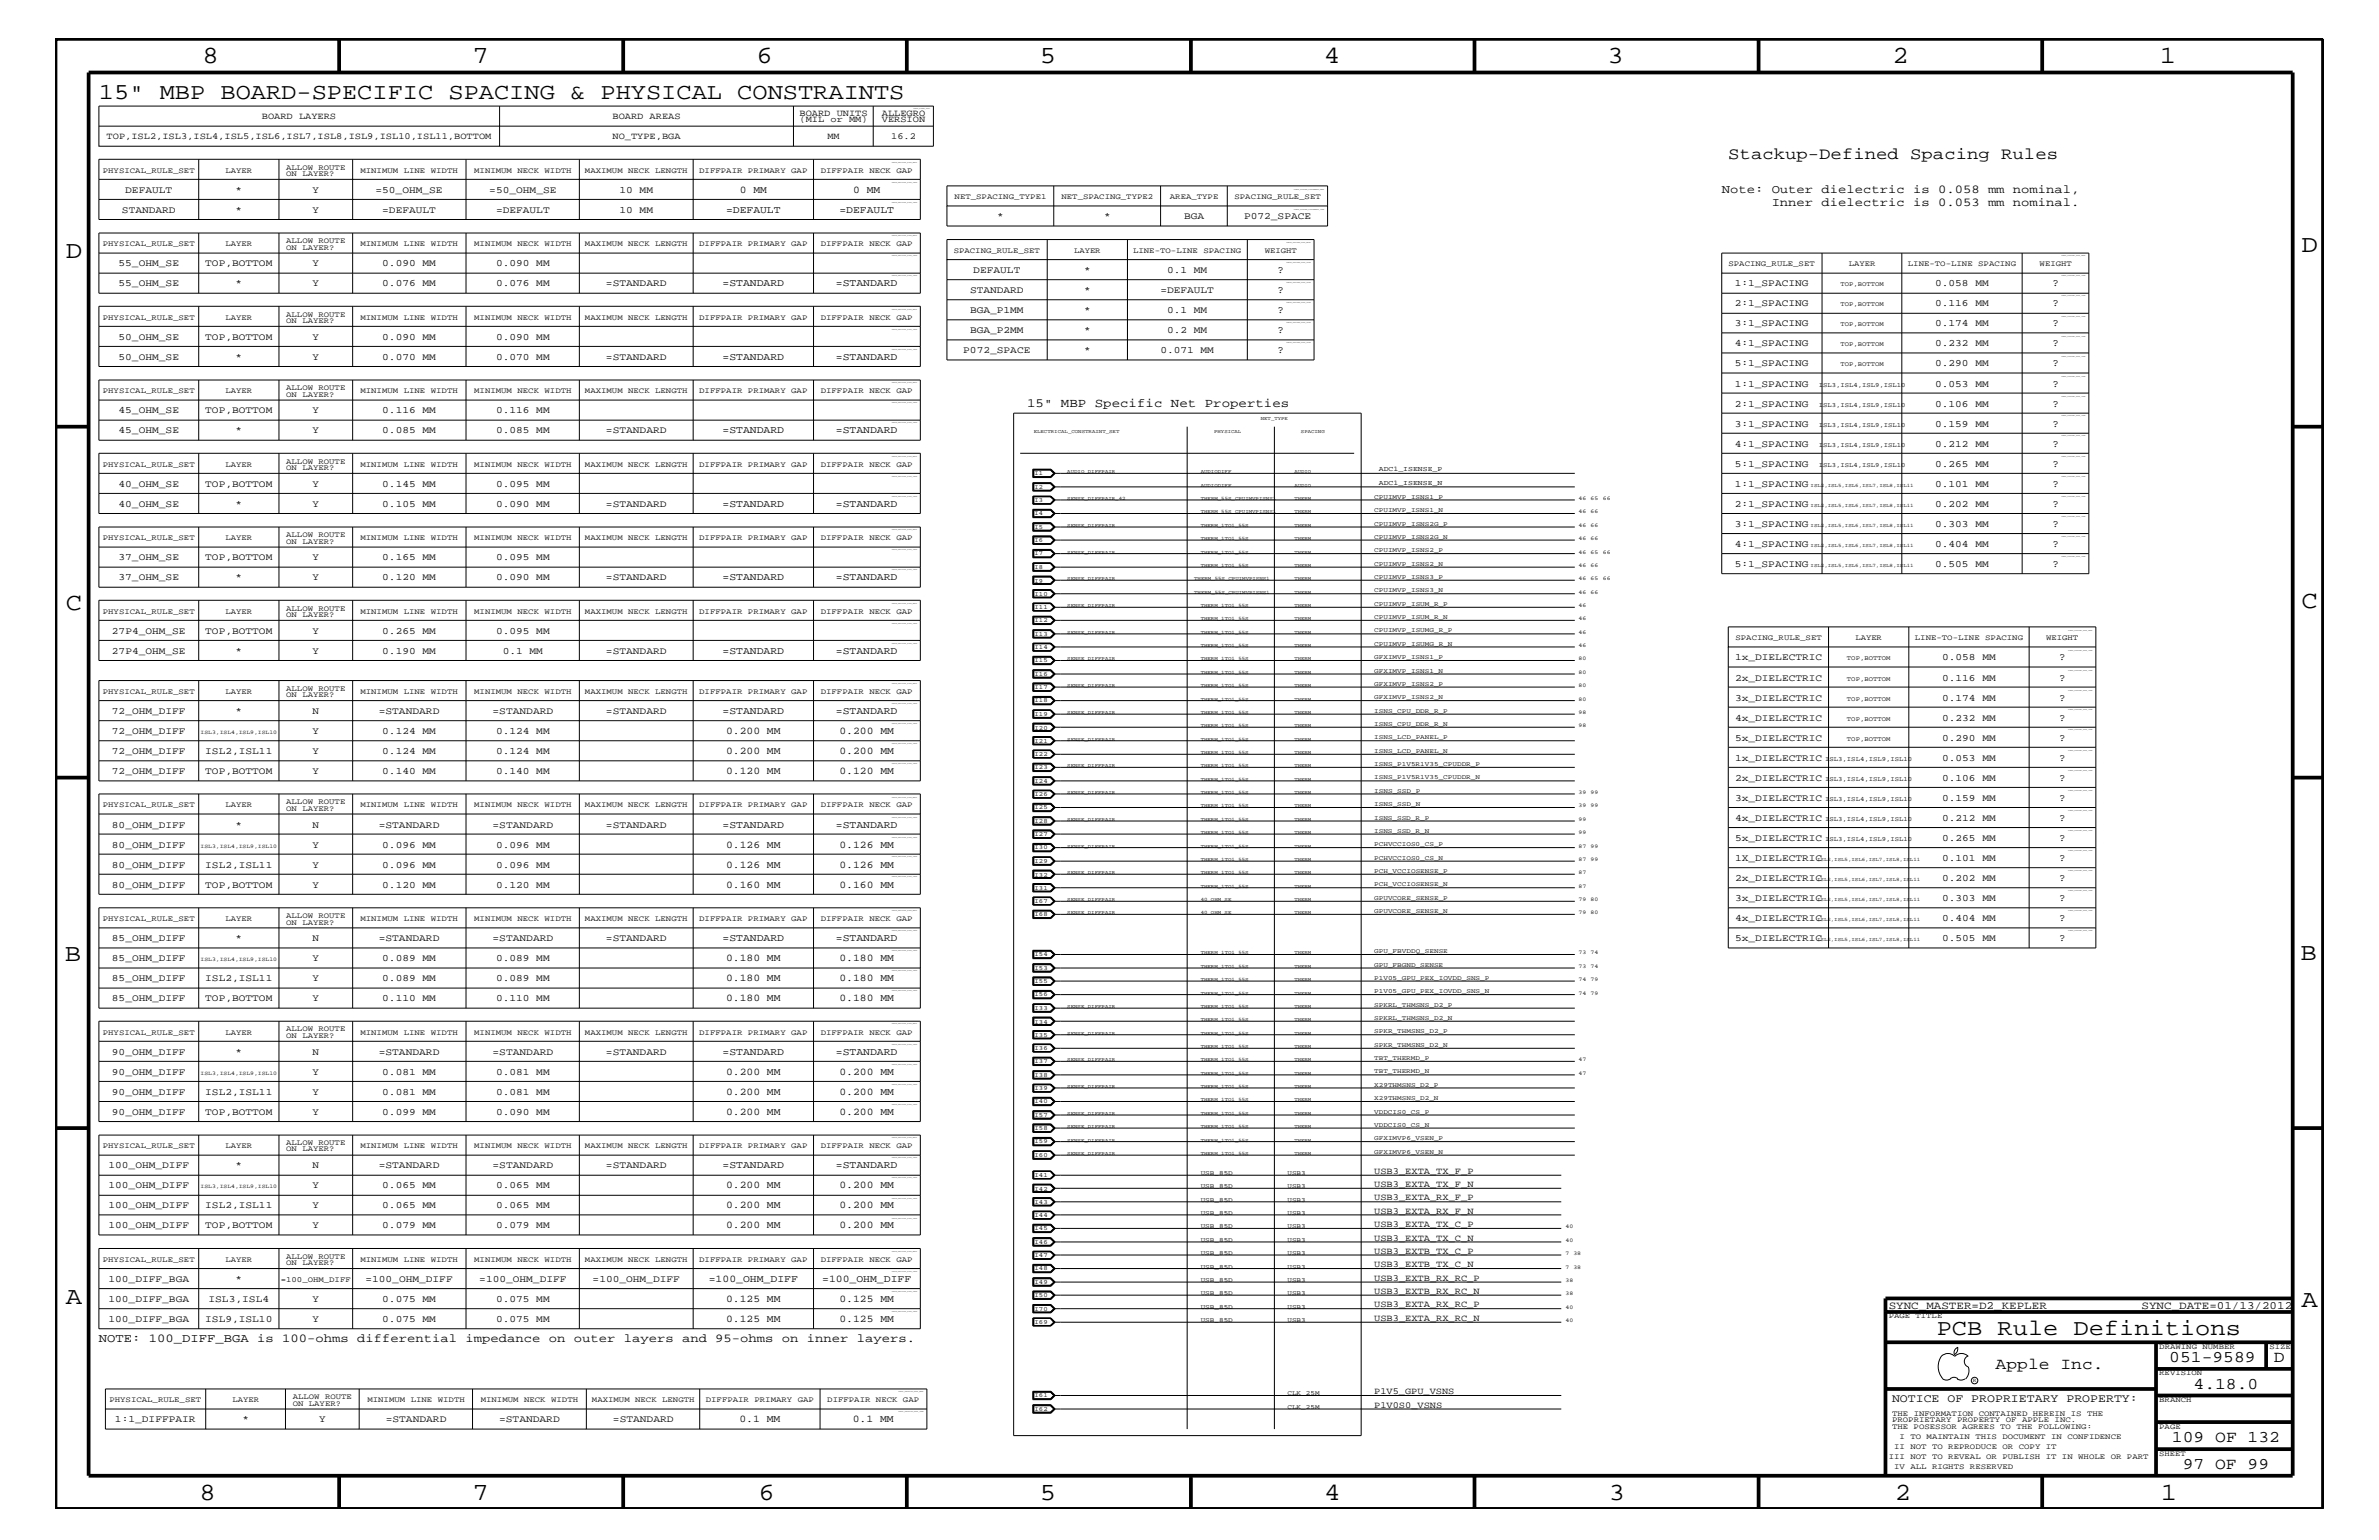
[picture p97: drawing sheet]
<svg xmlns="http://www.w3.org/2000/svg" width="432mm" height="279mm" viewBox="0 0 432 279" stroke-linecap="round" stroke-linejoin="round" font-family="sans-serif">
<defs><g id="words">
<g font-size="4.5">
<text x="36.7" y="11.5">8</text>
<text x="85.8" y="11.5">7</text>
<text x="137.3" y="11.5">6</text>
<text x="188.7" y="11.5">5</text>
<text x="240.3" y="11.5">4</text>
<text x="291.8" y="11.5">3</text>
<text x="343.5" y="11.5">2</text>
<text x="392" y="11.5">1</text>
<text x="11.9" y="46.8">D</text>
<text x="417.7" y="45.7">D</text>
<text x="11.9" y="110.6">C</text>
<text x="417.7" y="110.3">C</text>
<text x="11.8" y="174.3">B</text>
<text x="417.6" y="174.2">B</text>
<text x="11.9" y="236.7">A</text>
<text x="417.7" y="237.1">A</text>
<text x="36.2" y="272.1">8</text>
<text x="85.8" y="272.1">7</text>
<text x="137.7" y="272.1">6</text>
<text x="188.7" y="272.1">5</text>
<text x="240.4" y="272.1">4</text>
<text x="292" y="272.1">3</text>
<text x="343.9" y="272.1">2</text>
<text x="392.2" y="272.1">1</text>
</g>
<g font-size="4.1">
<text x="17.9" y="18">15&quot; MBP BOARD-SPECIFIC SPACING &amp; PHYSICAL CONSTRAINTS</text>
<text x="351.5" y="242.3">PCB Rule Definitions</text>
</g>
<g font-size="3">
<text x="313.7" y="28.9">Stackup-Defined Spacing Rules</text>
<text x="362.2" y="248.4">Apple Inc.</text>
<text x="393.7" y="247.1">051-9589</text>
<text x="398.1" y="252">4.18.0</text>
<text x="412.7" y="247.1">D</text>
<text x="394.2" y="261.6">109 OF 132</text>
<text x="396.2" y="266.6">97 OF 99</text>
</g>
<text font-size="2.3" x="186.4" y="73.8">15&quot; MBP Specific Net Properties</text>
<g font-size="2.2">
<text x="312.5" y="35">Note: Outer dielectric is 0.058 mm nominal,</text>
<text x="321.6" y="37.4">Inner dielectric is 0.053 mm nominal.</text>
<text x="17.9" y="243.5">NOTE: 100_DIFF_BGA is 100-ohms differential impedance on outer layers and 95-ohms on inner layers.</text>
</g>
<text font-size="2.1" x="343.4" y="254.4">NOTICE OF PROPRIETARY PROPERTY:</text>
<g font-size="2">
<text x="342.8" y="237.4">SYNC_MASTER=D2_KEPLER</text>
<text x="388.7" y="237.4">SYNC_DATE=01/13/2012</text>
</g>
<g font-size="1.9">
<text x="134.3" y="35">0 MM</text>
<text x="154.9" y="35">0 MM</text>
<text x="131.8" y="38.6">=DEFAULT</text>
<text x="152.4" y="38.6">=DEFAULT</text>
<text x="131.1" y="51.9">=STANDARD</text>
<text x="151.7" y="51.9">=STANDARD</text>
<text x="231.9" y="49.6">?</text>
<text x="231.9" y="53.2">?</text>
<text x="372.5" y="51.9">?</text>
<text x="231.9" y="56.8">?</text>
<text x="372.5" y="59.2">?</text>
<text x="372.5" y="55.6">?</text>
<text x="131.1" y="65.3">=STANDARD</text>
<text x="151.7" y="65.3">=STANDARD</text>
<text x="231.9" y="60.4">?</text>
<text x="231.9" y="64">?</text>
<text x="372.5" y="62.9">?</text>
<text x="372.5" y="66.5">?</text>
<text x="372.5" y="70.1">?</text>
<text x="372.5" y="77.4">?</text>
<text x="372.5" y="73.8">?</text>
<text x="131.1" y="78.6">=STANDARD</text>
<text x="151.7" y="78.6">=STANDARD</text>
<text x="372.5" y="81.1">?</text>
<text x="372.5" y="84.7">?</text>
<text x="372.5" y="88.3">?</text>
<text x="131.1" y="92">=STANDARD</text>
<text x="151.7" y="92">=STANDARD</text>
<text x="372.5" y="95.6">?</text>
<text x="372.5" y="92">?</text>
<text x="372.5" y="99.3">?</text>
<text x="131.1" y="105.3">=STANDARD</text>
<text x="151.7" y="105.3">=STANDARD</text>
<text x="372.5" y="102.9">?</text>
<text x="131.1" y="118.6">=STANDARD</text>
<text x="151.7" y="118.6">=STANDARD</text>
<text x="373.7" y="119.8">?</text>
<text x="373.7" y="123.5">?</text>
<text x="131.1" y="129.6">=STANDARD</text>
<text x="151.7" y="129.6">=STANDARD</text>
<text x="373.7" y="127.1">?</text>
<text x="373.7" y="130.8">?</text>
<text x="131.8" y="133.2">0.200 MM</text>
<text x="131.8" y="136.8">0.200 MM</text>
<text x="152.4" y="133.2">0.200 MM</text>
<text x="152.4" y="136.8">0.200 MM</text>
<text x="373.7" y="134.4">?</text>
<text x="131.8" y="140.4">0.120 MM</text>
<text x="152.4" y="140.4">0.120 MM</text>
<text x="373.7" y="138">?</text>
<text x="373.7" y="141.7">?</text>
<text x="373.7" y="145.3">?</text>
<text x="373.7" y="149">?</text>
<text x="131.1" y="150.1">=STANDARD</text>
<text x="131.8" y="153.8">0.126 MM</text>
<text x="151.7" y="150.1">=STANDARD</text>
<text x="152.4" y="153.8">0.126 MM</text>
<text x="373.7" y="152.6">?</text>
<text x="131.8" y="161.1">0.160 MM</text>
<text x="131.8" y="157.4">0.126 MM</text>
<text x="152.4" y="161.1">0.160 MM</text>
<text x="152.4" y="157.4">0.126 MM</text>
<text x="373.7" y="159.9">?</text>
<text x="373.7" y="156.2">?</text>
<text x="373.7" y="163.5">?</text>
<text x="373.7" y="167.1">?</text>
<text x="131.1" y="170.7">=STANDARD</text>
<text x="151.7" y="170.7">=STANDARD</text>
<text x="373.7" y="170.7">?</text>
<text x="131.8" y="174.4">0.180 MM</text>
<text x="131.8" y="178">0.180 MM</text>
<text x="152.4" y="174.4">0.180 MM</text>
<text x="152.4" y="178">0.180 MM</text>
<text x="131.8" y="181.6">0.180 MM</text>
<text x="152.4" y="181.6">0.180 MM</text>
<text x="131.1" y="191.4">=STANDARD</text>
<text x="151.7" y="191.4">=STANDARD</text>
<text x="131.8" y="195">0.200 MM</text>
<text x="152.4" y="195">0.200 MM</text>
<text x="131.8" y="202.3">0.200 MM</text>
<text x="131.8" y="198.7">0.200 MM</text>
<text x="152.4" y="202.3">0.200 MM</text>
<text x="152.4" y="198.7">0.200 MM</text>
<text x="131.1" y="211.9">=STANDARD</text>
<text x="131.8" y="215.6">0.200 MM</text>
<text x="151.7" y="211.9">=STANDARD</text>
<text x="152.4" y="215.6">0.200 MM</text>
<text x="131.8" y="219.2">0.200 MM</text>
<text x="152.4" y="219.2">0.200 MM</text>
<text x="131.8" y="222.9">0.200 MM</text>
<text x="152.4" y="222.9">0.200 MM</text>
<text x="128.7" y="232.6">=100_OHM_DIFF</text>
<text x="149.2" y="232.6">=100_OHM_DIFF</text>
<text x="131.8" y="239.9">0.125 MM</text>
<text x="131.8" y="236.2">0.125 MM</text>
<text x="152.4" y="239.9">0.125 MM</text>
<text x="152.4" y="236.2">0.125 MM</text>
<text x="134.2" y="258">0.1 MM</text>
<text x="154.8" y="258">0.1 MM</text>
</g>
<g font-size="1.8">
<text x="22.7" y="35">DEFAULT</text>
<text x="42.8" y="35">*</text>
<text x="56.7" y="35">Y</text>
<text x="68.2" y="35">=50_OHM_SE</text>
<text x="88.8" y="35">=50_OHM_SE</text>
<text x="112.4" y="35">10 MM</text>
<text x="22.1" y="38.6">STANDARD</text>
<text x="42.8" y="38.6">*</text>
<text x="56.7" y="38.6">Y</text>
<text x="69.4" y="38.6">=DEFAULT</text>
<text x="90" y="38.6">=DEFAULT</text>
<text x="112.4" y="38.6">10 MM</text>
<text x="181" y="39.8">*</text>
<text x="200.4" y="39.8">*</text>
<text x="214.9" y="39.8">BGA</text>
<text x="225.8" y="39.8">P072_SPACE</text>
<text x="21.5" y="48.3">55_OHM_SE</text>
<text x="21.5" y="51.9">55_OHM_SE</text>
<text x="37.3" y="48.3">TOP,BOTTOM</text>
<text x="42.8" y="51.9">*</text>
<text x="56.7" y="48.3">Y</text>
<text x="56.7" y="51.9">Y</text>
<text x="69.4" y="48.3">0.090 MM</text>
<text x="69.4" y="51.9">0.076 MM</text>
<text x="90" y="48.3">0.090 MM</text>
<text x="90" y="51.9">0.076 MM</text>
<text x="110" y="51.9">=STANDARD</text>
<text x="176.1" y="53.2">STANDARD</text>
<text x="176.7" y="49.6">DEFAULT</text>
<text x="196.8" y="49.6">*</text>
<text x="196.8" y="53.2">*</text>
<text x="210.6" y="53.2">=DEFAULT</text>
<text x="211.8" y="49.6">0.1 MM</text>
<text x="314.9" y="51.9">1:1_SPACING</text>
<text x="351.2" y="51.9">0.058 MM</text>
<text x="176.1" y="56.8">BGA_P1MM</text>
<text x="196.8" y="56.8">*</text>
<text x="211.8" y="56.8">0.1 MM</text>
<text x="314.9" y="59.2">3:1_SPACING</text>
<text x="314.9" y="55.6">2:1_SPACING</text>
<text x="351.2" y="59.2">0.174 MM</text>
<text x="351.2" y="55.6">0.116 MM</text>
<text x="21.5" y="65.3">50_OHM_SE</text>
<text x="21.5" y="61.7">50_OHM_SE</text>
<text x="37.3" y="61.7">TOP,BOTTOM</text>
<text x="42.8" y="65.3">*</text>
<text x="56.7" y="61.7">Y</text>
<text x="56.7" y="65.3">Y</text>
<text x="69.4" y="61.7">0.090 MM</text>
<text x="69.4" y="65.3">0.070 MM</text>
<text x="90" y="61.7">0.090 MM</text>
<text x="90" y="65.3">0.070 MM</text>
<text x="110" y="65.3">=STANDARD</text>
<text x="174.8" y="64">P072_SPACE</text>
<text x="176.1" y="60.4">BGA_P2MM</text>
<text x="196.8" y="60.4">*</text>
<text x="196.8" y="64">*</text>
<text x="210.6" y="64">0.071 MM</text>
<text x="211.8" y="60.4">0.2 MM</text>
<text x="314.9" y="62.9">4:1_SPACING</text>
<text x="351.2" y="62.9">0.232 MM</text>
<text x="314.9" y="66.5">5:1_SPACING</text>
<text x="314.9" y="70.1">1:1_SPACING</text>
<text x="351.2" y="66.5">0.290 MM</text>
<text x="351.2" y="70.1">0.053 MM</text>
<text x="21.5" y="75">45_OHM_SE</text>
<text x="37.3" y="75">TOP,BOTTOM</text>
<text x="56.7" y="75">Y</text>
<text x="69.4" y="75">0.116 MM</text>
<text x="90" y="75">0.116 MM</text>
<text x="314.9" y="77.4">3:1_SPACING</text>
<text x="314.9" y="73.8">2:1_SPACING</text>
<text x="351.2" y="77.4">0.159 MM</text>
<text x="351.2" y="73.8">0.106 MM</text>
<text x="21.5" y="78.6">45_OHM_SE</text>
<text x="42.8" y="78.6">*</text>
<text x="56.7" y="78.6">Y</text>
<text x="69.4" y="78.6">0.085 MM</text>
<text x="90" y="78.6">0.085 MM</text>
<text x="110" y="78.6">=STANDARD</text>
<text x="314.9" y="81.1">4:1_SPACING</text>
<text x="351.2" y="81.1">0.212 MM</text>
<text x="21.5" y="88.3">40_OHM_SE</text>
<text x="37.3" y="88.3">TOP,BOTTOM</text>
<text x="56.7" y="88.3">Y</text>
<text x="69.4" y="88.3">0.145 MM</text>
<text x="90" y="88.3">0.095 MM</text>
<text x="314.9" y="84.7">5:1_SPACING</text>
<text x="314.9" y="88.3">1:1_SPACING</text>
<text x="351.2" y="84.7">0.265 MM</text>
<text x="351.2" y="88.3">0.101 MM</text>
<text x="21.5" y="92">40_OHM_SE</text>
<text x="42.8" y="92">*</text>
<text x="56.7" y="92">Y</text>
<text x="69.4" y="92">0.105 MM</text>
<text x="90" y="92">0.090 MM</text>
<text x="110" y="92">=STANDARD</text>
<text x="314.9" y="95.6">3:1_SPACING</text>
<text x="314.9" y="92">2:1_SPACING</text>
<text x="351.2" y="95.6">0.303 MM</text>
<text x="351.2" y="92">0.202 MM</text>
<text x="21.5" y="101.6">37_OHM_SE</text>
<text x="37.3" y="101.6">TOP,BOTTOM</text>
<text x="56.7" y="101.6">Y</text>
<text x="69.4" y="101.6">0.165 MM</text>
<text x="90" y="101.6">0.095 MM</text>
<text x="314.9" y="99.3">4:1_SPACING</text>
<text x="351.2" y="99.3">0.404 MM</text>
<text x="21.5" y="105.3">37_OHM_SE</text>
<text x="42.8" y="105.3">*</text>
<text x="56.7" y="105.3">Y</text>
<text x="69.4" y="105.3">0.120 MM</text>
<text x="90" y="105.3">0.090 MM</text>
<text x="110" y="105.3">=STANDARD</text>
<text x="314.9" y="102.9">5:1_SPACING</text>
<text x="351.2" y="102.9">0.505 MM</text>
<text x="20.3" y="118.6">27P4_OHM_SE</text>
<text x="20.3" y="115">27P4_OHM_SE</text>
<text x="37.3" y="115">TOP,BOTTOM</text>
<text x="42.8" y="118.6">*</text>
<text x="56.7" y="118.6">Y</text>
<text x="56.7" y="115">Y</text>
<text x="69.4" y="118.6">0.190 MM</text>
<text x="69.4" y="115">0.265 MM</text>
<text x="90" y="115">0.095 MM</text>
<text x="91.3" y="118.6">0.1 MM</text>
<text x="110" y="118.6">=STANDARD</text>
<text x="314.9" y="119.8">1x_DIELECTRIC</text>
<text x="352.5" y="119.8">0.058 MM</text>
<text x="314.9" y="123.5">2x_DIELECTRIC</text>
<text x="352.5" y="123.5">0.116 MM</text>
<text x="20.3" y="129.6">72_OHM_DIFF</text>
<text x="42.8" y="129.6">*</text>
<text x="56.7" y="129.6">N</text>
<text x="68.7" y="129.6">=STANDARD</text>
<text x="89.4" y="129.6">=STANDARD</text>
<text x="110" y="129.6">=STANDARD</text>
<text x="314.9" y="127.1">3x_DIELECTRIC</text>
<text x="314.9" y="130.8">4x_DIELECTRIC</text>
<text x="352.5" y="127.1">0.174 MM</text>
<text x="352.5" y="130.8">0.232 MM</text>
<text x="20.3" y="133.2">72_OHM_DIFF</text>
<text x="20.3" y="136.8">72_OHM_DIFF</text>
<text x="37.3" y="136.8">ISL2,ISL11</text>
<text x="56.7" y="133.2">Y</text>
<text x="56.7" y="136.8">Y</text>
<text x="69.4" y="133.2">0.124 MM</text>
<text x="69.4" y="136.8">0.124 MM</text>
<text x="90" y="133.2">0.124 MM</text>
<text x="90" y="136.8">0.124 MM</text>
<text x="314.9" y="134.4">5x_DIELECTRIC</text>
<text x="352.5" y="134.4">0.290 MM</text>
<text x="20.3" y="140.4">72_OHM_DIFF</text>
<text x="37.3" y="140.4">TOP,BOTTOM</text>
<text x="56.7" y="140.4">Y</text>
<text x="69.4" y="140.4">0.140 MM</text>
<text x="90" y="140.4">0.140 MM</text>
<text x="314.9" y="138">1x_DIELECTRIC</text>
<text x="314.9" y="141.7">2x_DIELECTRIC</text>
<text x="352.5" y="138">0.053 MM</text>
<text x="352.5" y="141.7">0.106 MM</text>
<text x="314.9" y="145.3">3x_DIELECTRIC</text>
<text x="314.9" y="149">4x_DIELECTRIC</text>
<text x="352.5" y="145.3">0.159 MM</text>
<text x="352.5" y="149">0.212 MM</text>
<text x="20.3" y="153.8">80_OHM_DIFF</text>
<text x="20.3" y="150.1">80_OHM_DIFF</text>
<text x="42.8" y="150.1">*</text>
<text x="56.7" y="153.8">Y</text>
<text x="56.7" y="150.1">N</text>
<text x="68.7" y="150.1">=STANDARD</text>
<text x="69.4" y="153.8">0.096 MM</text>
<text x="89.4" y="150.1">=STANDARD</text>
<text x="90" y="153.8">0.096 MM</text>
<text x="110" y="150.1">=STANDARD</text>
<text x="314.9" y="152.6">5x_DIELECTRIC</text>
<text x="352.5" y="152.6">0.265 MM</text>
<text x="20.3" y="161.1">80_OHM_DIFF</text>
<text x="20.3" y="157.4">80_OHM_DIFF</text>
<text x="37.3" y="161.1">TOP,BOTTOM</text>
<text x="37.3" y="157.4">ISL2,ISL11</text>
<text x="56.7" y="161.1">Y</text>
<text x="56.7" y="157.4">Y</text>
<text x="69.4" y="161.1">0.120 MM</text>
<text x="69.4" y="157.4">0.096 MM</text>
<text x="90" y="161.1">0.120 MM</text>
<text x="90" y="157.4">0.096 MM</text>
<text x="314.9" y="159.9">2x_DIELECTRIC</text>
<text x="314.9" y="156.2">1X_DIELECTRIC</text>
<text x="352.5" y="159.9">0.202 MM</text>
<text x="352.5" y="156.2">0.101 MM</text>
<text x="314.9" y="163.5">3x_DIELECTRIC</text>
<text x="314.9" y="167.1">4x_DIELECTRIC</text>
<text x="352.5" y="163.5">0.303 MM</text>
<text x="352.5" y="167.1">0.404 MM</text>
<text x="20.3" y="170.7">85_OHM_DIFF</text>
<text x="42.8" y="170.7">*</text>
<text x="56.7" y="170.7">N</text>
<text x="68.7" y="170.7">=STANDARD</text>
<text x="89.4" y="170.7">=STANDARD</text>
<text x="110" y="170.7">=STANDARD</text>
<text x="314.9" y="170.7">5x_DIELECTRIC</text>
<text x="352.5" y="170.7">0.505 MM</text>
<text x="20.3" y="174.4">85_OHM_DIFF</text>
<text x="20.3" y="178">85_OHM_DIFF</text>
<text x="37.3" y="178">ISL2,ISL11</text>
<text x="56.7" y="174.4">Y</text>
<text x="56.7" y="178">Y</text>
<text x="69.4" y="174.4">0.089 MM</text>
<text x="69.4" y="178">0.089 MM</text>
<text x="90" y="174.4">0.089 MM</text>
<text x="90" y="178">0.089 MM</text>
<text x="20.3" y="181.6">85_OHM_DIFF</text>
<text x="37.3" y="181.6">TOP,BOTTOM</text>
<text x="56.7" y="181.6">Y</text>
<text x="69.4" y="181.6">0.110 MM</text>
<text x="90" y="181.6">0.110 MM</text>
<text x="20.3" y="191.4">90_OHM_DIFF</text>
<text x="42.8" y="191.4">*</text>
<text x="56.7" y="191.4">N</text>
<text x="68.7" y="191.4">=STANDARD</text>
<text x="89.4" y="191.4">=STANDARD</text>
<text x="110" y="191.4">=STANDARD</text>
<text x="20.3" y="195">90_OHM_DIFF</text>
<text x="56.7" y="195">Y</text>
<text x="69.4" y="195">0.081 MM</text>
<text x="90" y="195">0.081 MM</text>
<text x="20.3" y="202.3">90_OHM_DIFF</text>
<text x="20.3" y="198.7">90_OHM_DIFF</text>
<text x="37.3" y="202.3">TOP,BOTTOM</text>
<text x="37.3" y="198.7">ISL2,ISL11</text>
<text x="56.7" y="202.3">Y</text>
<text x="56.7" y="198.7">Y</text>
<text x="69.4" y="202.3">0.099 MM</text>
<text x="69.4" y="198.7">0.081 MM</text>
<text x="90" y="202.3">0.090 MM</text>
<text x="90" y="198.7">0.081 MM</text>
<text x="19.7" y="215.6">100_OHM_DIFF</text>
<text x="19.7" y="211.9">100_OHM_DIFF</text>
<text x="42.8" y="211.9">*</text>
<text x="56.7" y="215.6">Y</text>
<text x="56.7" y="211.9">N</text>
<text x="68.7" y="211.9">=STANDARD</text>
<text x="69.4" y="215.6">0.065 MM</text>
<text x="89.4" y="211.9">=STANDARD</text>
<text x="90" y="215.6">0.065 MM</text>
<text x="110" y="211.9">=STANDARD</text>
<text x="19.7" y="219.2">100_OHM_DIFF</text>
<text x="37.3" y="219.2">ISL2,ISL11</text>
<text x="56.7" y="219.2">Y</text>
<text x="69.4" y="219.2">0.065 MM</text>
<text x="90" y="219.2">0.065 MM</text>
<text x="19.7" y="222.9">100_OHM_DIFF</text>
<text x="37.3" y="222.9">TOP,BOTTOM</text>
<text x="56.7" y="222.9">Y</text>
<text x="69.4" y="222.9">0.079 MM</text>
<text x="90" y="222.9">0.079 MM</text>
<text x="19.7" y="232.6">100_DIFF_BGA</text>
<text x="42.8" y="232.6">*</text>
<text x="66.3" y="232.6">=100_OHM_DIFF</text>
<text x="87" y="232.6">=100_OHM_DIFF</text>
<text x="107.6" y="232.6">=100_OHM_DIFF</text>
<text x="19.7" y="239.9">100_DIFF_BGA</text>
<text x="19.7" y="236.2">100_DIFF_BGA</text>
<text x="37.3" y="239.9">ISL9,ISL10</text>
<text x="37.8" y="236.2">ISL3,ISL4</text>
<text x="56.7" y="239.9">Y</text>
<text x="56.7" y="236.2">Y</text>
<text x="69.4" y="239.9">0.075 MM</text>
<text x="69.4" y="236.2">0.075 MM</text>
<text x="90" y="239.9">0.075 MM</text>
<text x="90" y="236.2">0.075 MM</text>
<text x="20.9" y="258">1:1_DIFFPAIR</text>
<text x="44" y="258">*</text>
<text x="57.9" y="258">Y</text>
<text x="70" y="258">=STANDARD</text>
<text x="90.6" y="258">=STANDARD</text>
<text x="111.3" y="258">=STANDARD</text>
</g>
<g font-size="1.7">
<text x="47.5" y="21.6">BOARD LAYERS</text>
<text x="111.2" y="21.6">BOARD AREAS</text>
<text x="145.1" y="22.2">(MIL or MM)</text>
<text x="145.1" y="21">BOARD UNITS</text>
<text x="160.1" y="22.2">VERSION</text>
<text x="160.1" y="21">ALLEGRO</text>
<text x="19.3" y="25.3">TOP,ISL2,ISL3,ISL4,ISL5,ISL6,ISL7,ISL8,ISL9,ISL10,ISL11,BOTTOM</text>
<text x="111.2" y="25.3">NO_TYPE,BGA</text>
<text x="150.2" y="25.3">MM</text>
<text x="161.8" y="25.3">16.2</text>
<text x="249.4" y="215.3">USB3_EXTA_TX_F_N</text>
<text x="249.4" y="213">USB3_EXTA_TX_F_P</text>
<text x="249.4" y="220.2">USB3_EXTA_RX_F_N</text>
<text x="249.4" y="217.8">USB3_EXTA_RX_F_P</text>
<text x="249.4" y="227.5">USB3_EXTB_TX_C_P</text>
<text x="249.4" y="225.1">USB3_EXTA_TX_C_N</text>
<text x="249.4" y="222.6">USB3_EXTA_TX_C_P</text>
<text x="249.4" y="232.4">USB3_EXTB_RX_RC_P</text>
<text x="249.4" y="229.9">USB3_EXTB_TX_C_N</text>
<text x="249.4" y="239.6">USB3_EXTA_RX_RC_N</text>
<text x="249.4" y="237.2">USB3_EXTA_RX_RC_P</text>
<text x="249.4" y="234.7">USB3_EXTB_RX_RC_N</text>
<text x="249.4" y="255.4">P1V0S0_VSNS</text>
<text x="249.4" y="252.9">P1V5_GPU_VSNS</text>
</g>
<g font-size="1.4">
<text x="18.7" y="31.4">PHYSICAL_RULE_SET</text>
<text x="40.9" y="31.4">LAYER</text>
<text x="51.9" y="30.8">ALLOW ROUTE</text>
<text x="51.9" y="31.9">ON LAYER?</text>
<text x="65.4" y="31.4">MINIMUM LINE WIDTH</text>
<text x="86.1" y="31.4">MINIMUM NECK WIDTH</text>
<text x="106.2" y="31.4">MAXIMUM NECK LENGTH</text>
<text x="126.9" y="31.4">DIFFPAIR PRIMARY GAP</text>
<text x="149" y="31.4">DIFFPAIR NECK GAP</text>
<text x="173.3" y="36.2">NET_SPACING_TYPE1</text>
<text x="192.7" y="36.2">NET_SPACING_TYPE2</text>
<text x="212.3" y="36.2">AREA_TYPE</text>
<text x="224.1" y="36.2">SPACING_RULE_SET</text>
<text x="18.7" y="44.6">PHYSICAL_RULE_SET</text>
<text x="40.9" y="44.6">LAYER</text>
<text x="51.9" y="44.1">ALLOW ROUTE</text>
<text x="51.9" y="45.3">ON LAYER?</text>
<text x="65.4" y="44.6">MINIMUM LINE WIDTH</text>
<text x="86.1" y="44.6">MINIMUM NECK WIDTH</text>
<text x="106.2" y="44.6">MAXIMUM NECK LENGTH</text>
<text x="126.9" y="44.6">DIFFPAIR PRIMARY GAP</text>
<text x="149" y="44.6">DIFFPAIR NECK GAP</text>
<text x="173.1" y="45.9">SPACING_RULE_SET</text>
<text x="194.9" y="45.9">LAYER</text>
<text x="205.7" y="45.9">LINE-TO-LINE SPACING</text>
<text x="229.6" y="45.9">WEIGHT</text>
<text x="313.7" y="48.3">SPACING_RULE_SET</text>
<text x="335.6" y="48.3">LAYER</text>
<text x="346.3" y="48.3">LINE-TO-LINE SPACING</text>
<text x="370.2" y="48.3">WEIGHT</text>
<text x="18.7" y="58">PHYSICAL_RULE_SET</text>
<text x="40.9" y="58">LAYER</text>
<text x="51.9" y="57.4">ALLOW ROUTE</text>
<text x="51.9" y="58.6">ON LAYER?</text>
<text x="65.4" y="58">MINIMUM LINE WIDTH</text>
<text x="86.1" y="58">MINIMUM NECK WIDTH</text>
<text x="106.2" y="58">MAXIMUM NECK LENGTH</text>
<text x="126.9" y="58">DIFFPAIR PRIMARY GAP</text>
<text x="149" y="58">DIFFPAIR NECK GAP</text>
<text x="18.7" y="71.3">PHYSICAL_RULE_SET</text>
<text x="40.9" y="71.3">LAYER</text>
<text x="51.9" y="70.7">ALLOW ROUTE</text>
<text x="51.9" y="72">ON LAYER?</text>
<text x="65.4" y="71.3">MINIMUM LINE WIDTH</text>
<text x="86.1" y="71.3">MINIMUM NECK WIDTH</text>
<text x="106.2" y="71.3">MAXIMUM NECK LENGTH</text>
<text x="126.9" y="71.3">DIFFPAIR PRIMARY GAP</text>
<text x="149" y="71.3">DIFFPAIR NECK GAP</text>
<text x="18.7" y="84.7">PHYSICAL_RULE_SET</text>
<text x="40.9" y="84.7">LAYER</text>
<text x="51.9" y="84.1">ALLOW ROUTE</text>
<text x="51.9" y="85.3">ON LAYER?</text>
<text x="65.4" y="84.7">MINIMUM LINE WIDTH</text>
<text x="86.1" y="84.7">MINIMUM NECK WIDTH</text>
<text x="106.2" y="84.7">MAXIMUM NECK LENGTH</text>
<text x="126.9" y="84.7">DIFFPAIR PRIMARY GAP</text>
<text x="149" y="84.7">DIFFPAIR NECK GAP</text>
<text x="18.7" y="98">PHYSICAL_RULE_SET</text>
<text x="40.9" y="98">LAYER</text>
<text x="51.9" y="97.4">ALLOW ROUTE</text>
<text x="51.9" y="98.7">ON LAYER?</text>
<text x="65.4" y="98">MINIMUM LINE WIDTH</text>
<text x="86.1" y="98">MINIMUM NECK WIDTH</text>
<text x="106.2" y="98">MAXIMUM NECK LENGTH</text>
<text x="126.9" y="98">DIFFPAIR PRIMARY GAP</text>
<text x="149" y="98">DIFFPAIR NECK GAP</text>
<text x="18.7" y="111.4">PHYSICAL_RULE_SET</text>
<text x="40.9" y="111.4">LAYER</text>
<text x="51.9" y="110.8">ALLOW ROUTE</text>
<text x="51.9" y="112">ON LAYER?</text>
<text x="65.4" y="111.4">MINIMUM LINE WIDTH</text>
<text x="86.1" y="111.4">MINIMUM NECK WIDTH</text>
<text x="106.2" y="111.4">MAXIMUM NECK LENGTH</text>
<text x="126.9" y="111.4">DIFFPAIR PRIMARY GAP</text>
<text x="149" y="111.4">DIFFPAIR NECK GAP</text>
<text x="315" y="116.2">SPACING_RULE_SET</text>
<text x="336.8" y="116.2">LAYER</text>
<text x="347.6" y="116.2">LINE-TO-LINE SPACING</text>
<text x="371.4" y="116.2">WEIGHT</text>
<text x="18.7" y="125.9">PHYSICAL_RULE_SET</text>
<text x="40.9" y="125.9">LAYER</text>
<text x="51.9" y="125.3">ALLOW ROUTE</text>
<text x="65.4" y="125.9">MINIMUM LINE WIDTH</text>
<text x="86.1" y="125.9">MINIMUM NECK WIDTH</text>
<text x="106.2" y="125.9">MAXIMUM NECK LENGTH</text>
<text x="126.9" y="125.9">DIFFPAIR PRIMARY GAP</text>
<text x="149" y="125.9">DIFFPAIR NECK GAP</text>
<text x="51.9" y="126.5">ON LAYER?</text>
<text x="18.7" y="146.5">PHYSICAL_RULE_SET</text>
<text x="40.9" y="146.5">LAYER</text>
<text x="51.9" y="145.9">ALLOW ROUTE</text>
<text x="51.9" y="147.1">ON LAYER?</text>
<text x="65.4" y="146.5">MINIMUM LINE WIDTH</text>
<text x="86.1" y="146.5">MINIMUM NECK WIDTH</text>
<text x="106.2" y="146.5">MAXIMUM NECK LENGTH</text>
<text x="126.9" y="146.5">DIFFPAIR PRIMARY GAP</text>
<text x="149" y="146.5">DIFFPAIR NECK GAP</text>
<text x="18.7" y="167.1">PHYSICAL_RULE_SET</text>
<text x="40.9" y="167.1">LAYER</text>
<text x="51.9" y="166.5">ALLOW ROUTE</text>
<text x="51.9" y="167.8">ON LAYER?</text>
<text x="65.4" y="167.1">MINIMUM LINE WIDTH</text>
<text x="86.1" y="167.1">MINIMUM NECK WIDTH</text>
<text x="106.2" y="167.1">MAXIMUM NECK LENGTH</text>
<text x="126.9" y="167.1">DIFFPAIR PRIMARY GAP</text>
<text x="149" y="167.1">DIFFPAIR NECK GAP</text>
<text x="18.7" y="187.7">PHYSICAL_RULE_SET</text>
<text x="40.9" y="187.7">LAYER</text>
<text x="51.9" y="187.1">ALLOW ROUTE</text>
<text x="51.9" y="188.3">ON LAYER?</text>
<text x="65.4" y="187.7">MINIMUM LINE WIDTH</text>
<text x="86.1" y="187.7">MINIMUM NECK WIDTH</text>
<text x="106.2" y="187.7">MAXIMUM NECK LENGTH</text>
<text x="126.9" y="187.7">DIFFPAIR PRIMARY GAP</text>
<text x="149" y="187.7">DIFFPAIR NECK GAP</text>
<text x="18.7" y="208.3">PHYSICAL_RULE_SET</text>
<text x="40.9" y="208.3">LAYER</text>
<text x="51.9" y="207.7">ALLOW ROUTE</text>
<text x="51.9" y="208.9">ON LAYER?</text>
<text x="65.4" y="208.3">MINIMUM LINE WIDTH</text>
<text x="86.1" y="208.3">MINIMUM NECK WIDTH</text>
<text x="106.2" y="208.3">MAXIMUM NECK LENGTH</text>
<text x="126.9" y="208.3">DIFFPAIR PRIMARY GAP</text>
<text x="149" y="208.3">DIFFPAIR NECK GAP</text>
<text x="18.7" y="229">PHYSICAL_RULE_SET</text>
<text x="40.9" y="229">LAYER</text>
<text x="51" y="232.6">=100_OHM_DIFF</text>
<text x="51.9" y="228.4">ALLOW ROUTE</text>
<text x="51.9" y="229.6">ON LAYER?</text>
<text x="65.4" y="229">MINIMUM LINE WIDTH</text>
<text x="86.1" y="229">MINIMUM NECK WIDTH</text>
<text x="106.2" y="229">MAXIMUM NECK LENGTH</text>
<text x="126.9" y="229">DIFFPAIR PRIMARY GAP</text>
<text x="149" y="229">DIFFPAIR NECK GAP</text>
<text x="342.8" y="239.2">PAGE TITLE</text>
<text x="391.9" y="244.7">DRAWING NUMBER</text>
<text x="411.9" y="244.7">SIZE</text>
<text x="391.9" y="249.5">REVISION</text>
<text x="19.9" y="254.4">PHYSICAL_RULE_SET</text>
<text x="42.2" y="254.4">LAYER</text>
<text x="53.1" y="253.8">ALLOW ROUTE</text>
<text x="53.1" y="255">ON LAYER?</text>
<text x="66.7" y="254.4">MINIMUM LINE WIDTH</text>
<text x="87.2" y="254.4">MINIMUM NECK WIDTH</text>
<text x="107.4" y="254.4">MAXIMUM NECK LENGTH</text>
<text x="128.1" y="254.4">DIFFPAIR PRIMARY GAP</text>
<text x="150.2" y="254.4">DIFFPAIR NECK GAP</text>
<text x="343.4" y="256.8">THE INFORMATION CONTAINED HEREIN IS THE</text>
<text x="391.9" y="254.4">BRANCH</text>
<text x="343.4" y="258">PROPRIETARY PROPERTY OF APPLE INC.</text>
<text x="343.4" y="259.3">THE POSESSOR AGREES TO THE FOLLOWING:</text>
<text x="343.8" y="262.9">II NOT TO REPRODUCE OR COPY IT</text>
<text x="344.8" y="261.1">I TO MAINTAIN THIS DOCUMENT IN CONFIDENCE</text>
<text x="391.9" y="259.3">PAGE</text>
<text x="342.8" y="264.7">III NOT TO REVEAL OR PUBLISH IT IN WHOLE OR PART</text>
<text x="343.8" y="266.6">IV ALL RIGHTS RESERVED</text>
<text x="391.9" y="264.1">SHEET</text>
</g>
<g font-size="1.3">
<text x="250.3" y="85.5">ADC1_ISENSE_P</text>
<text x="250.3" y="88">ADC1_ISENSE_N</text>
</g>
<g font-size="1.2">
<text x="334.1" y="51.9">TOP,BOTTOM</text>
<text x="334.1" y="59.2">TOP,BOTTOM</text>
<text x="334.1" y="55.6">TOP,BOTTOM</text>
<text x="334.1" y="62.9">TOP,BOTTOM</text>
<text x="330.1" y="70.1">ISL3,ISL4,ISL9,ISL10</text>
<text x="334.1" y="66.5">TOP,BOTTOM</text>
<text x="330.1" y="77.4">ISL3,ISL4,ISL9,ISL10</text>
<text x="330.1" y="73.8">ISL3,ISL4,ISL9,ISL10</text>
<text x="330.1" y="81.1">ISL3,ISL4,ISL9,ISL10</text>
<text x="187.8" y="86.2">I1</text>
<text x="187.8" y="88.7">I2</text>
<text x="330.1" y="84.7">ISL3,ISL4,ISL9,ISL10</text>
<text x="187.8" y="91.1">I3</text>
<text x="187.8" y="93.5">I4</text>
<text x="187.8" y="96">I5</text>
<text x="249.4" y="90.5">CPUIMVP_ISNS1_P</text>
<text x="249.4" y="92.9">CPUIMVP_ISNS1_N</text>
<text x="249.4" y="95.4">CPUIMVP_ISNS2G_P</text>
<text x="187.8" y="98.4">I6</text>
<text x="187.8" y="100.8">I7</text>
<text x="249.4" y="100.2">CPUIMVP_ISNS2_P</text>
<text x="249.4" y="97.7">CPUIMVP_ISNS2G_N</text>
<text x="187.8" y="103.2">I8</text>
<text x="187.8" y="105.7">I9</text>
<text x="249.4" y="107.5">CPUIMVP_ISNS3_N</text>
<text x="249.4" y="105">CPUIMVP_ISNS3_P</text>
<text x="249.4" y="102.6">CPUIMVP_ISNS2_N</text>
<text x="187.8" y="108.1">I10</text>
<text x="187.8" y="110.5">I11</text>
<text x="187.8" y="112.9">I12</text>
<text x="249.4" y="109.9">CPUIMVP_ISUM_R_P</text>
<text x="249.4" y="112.3">CPUIMVP_ISUM_R_N</text>
<text x="187.8" y="115.3">I13</text>
<text x="187.8" y="117.8">I14</text>
<text x="249.4" y="117.2">CPUIMVP_ISUMG_R_N</text>
<text x="249.4" y="114.8">CPUIMVP_ISUMG_R_P</text>
<text x="249.4" y="119.6">GFXIMVP_ISNS1_P</text>
<text x="335.2" y="119.8">TOP,BOTTOM</text>
<text x="187.8" y="120.2">I15</text>
<text x="187.8" y="122.6">I16</text>
<text x="187.8" y="125.1">I17</text>
<text x="249.4" y="124.4">GFXIMVP_ISNS2_P</text>
<text x="249.4" y="122">GFXIMVP_ISNS1_N</text>
<text x="335.2" y="123.5">TOP,BOTTOM</text>
<text x="187.8" y="127.5">I18</text>
<text x="187.8" y="129.9">I19</text>
<text x="249.4" y="129.3">ISNS_CPU_DDR_R_P</text>
<text x="249.4" y="126.9">GFXIMVP_ISNS2_N</text>
<text x="249.4" y="131.7">ISNS_CPU_DDR_R_N</text>
<text x="335.2" y="127.1">TOP,BOTTOM</text>
<text x="335.2" y="130.8">TOP,BOTTOM</text>
<text x="187.8" y="132.4">I20</text>
<text x="187.8" y="134.7">I21</text>
<text x="187.8" y="137.2">I22</text>
<text x="249.4" y="136.6">ISNS_LCD_PANEL_N</text>
<text x="249.4" y="134.1">ISNS_LCD_PANEL_P</text>
<text x="335.2" y="134.4">TOP,BOTTOM</text>
<text x="187.8" y="139.6">I23</text>
<text x="187.8" y="142">I24</text>
<text x="249.4" y="139">ISNS_P1V5R1V35_CPUDDR_P</text>
<text x="249.4" y="141.4">ISNS_P1V5R1V35_CPUDDR_N</text>
<text x="249.4" y="143.9">ISNS_SSD_P</text>
<text x="331.3" y="138">ISL3,ISL4,ISL9,ISL10</text>
<text x="331.3" y="141.7">ISL3,ISL4,ISL9,ISL10</text>
<text x="187.8" y="146.8">I25</text>
<text x="187.8" y="144.5">I26</text>
<text x="187.8" y="149.3">I28</text>
<text x="249.4" y="146.2">ISNS_SSD_N</text>
<text x="249.4" y="148.7">ISNS_SSD_R_P</text>
<text x="331.3" y="145.3">ISL3,ISL4,ISL9,ISL10</text>
<text x="331.3" y="149">ISL3,ISL4,ISL9,ISL10</text>
<text x="187.8" y="151.8">I27</text>
<text x="187.8" y="154.1">I30</text>
<text x="249.4" y="151.1">ISNS_SSD_R_N</text>
<text x="249.4" y="153.5">PCHVCCIOS0_CS_P</text>
<text x="249.4" y="156">PCHVCCIOS0_CS_N</text>
<text x="331.3" y="152.6">ISL3,ISL4,ISL9,ISL10</text>
<text x="187.8" y="156.6">I29</text>
<text x="187.8" y="161.4">I31</text>
<text x="187.8" y="159">I32</text>
<text x="249.4" y="158.4">PCH_VCCIOSENSE_P</text>
<text x="249.4" y="160.8">PCH_VCCIOSENSE_N</text>
<text x="187.8" y="163.9">I67</text>
<text x="187.8" y="166.2">I68</text>
<text x="249.4" y="163.3">GPUVCORE_SENSE_P</text>
<text x="249.4" y="165.6">GPUVCORE_SENSE_N</text>
<text x="187.8" y="173.5">I54</text>
<text x="249.4" y="172.9">GPU_FBVDDQ_SENSE</text>
<text x="187.8" y="176">I53</text>
<text x="187.8" y="178.4">I55</text>
<text x="249.4" y="175.4">GPU_FBGND_SENSE</text>
<text x="249.4" y="177.7">P1V05_GPU_PEX_IOVDD_SNS_P</text>
<text x="187.8" y="183.2">I33</text>
<text x="187.8" y="185.7">I34</text>
<text x="187.8" y="180.8">I56</text>
<text x="249.4" y="185">SPKRL_THMSNS_D2_N</text>
<text x="249.4" y="182.7">SPKRL_THMSNS_D2_P</text>
<text x="249.4" y="180.2">P1V05_GPU_PEX_IOVDD_SNS_N</text>
<text x="187.8" y="188.1">I35</text>
<text x="187.8" y="190.5">I36</text>
<text x="249.4" y="189.9">SPKR_THMSNS_D2_N</text>
<text x="249.4" y="187.5">SPKR_THMSNS_D2_P</text>
<text x="187.8" y="192.9">I37</text>
<text x="187.8" y="195.4">I38</text>
<text x="187.8" y="197.8">I39</text>
<text x="249.4" y="194.8">TBT_THERMD_N</text>
<text x="249.4" y="192.3">TBT_THERMD_P</text>
<text x="249.4" y="197.2">X29THMSNS_D2_P</text>
<text x="187.8" y="200.2">I40</text>
<text x="187.8" y="202.6">I57</text>
<text x="249.4" y="202">VDDCIS0_CS_P</text>
<text x="249.4" y="199.6">X29THMSNS_D2_N</text>
<text x="187.8" y="205.1">I58</text>
<text x="187.8" y="207.5">I59</text>
<text x="187.8" y="209.9">I60</text>
<text x="249.4" y="204.4">VDDCIS0_CS_N</text>
<text x="249.4" y="206.9">GFXIMVP6_VSEN_P</text>
<text x="249.4" y="209.3">GFXIMVP6_VSEN_N</text>
<text x="187.8" y="213.6">I41</text>
<text x="217.9" y="215.6">USB_85D</text>
<text x="217.9" y="213.2">USB_85D</text>
<text x="233.7" y="215.6">USB3</text>
<text x="233.7" y="213.2">USB3</text>
<text x="187.8" y="216">I42</text>
<text x="187.8" y="218.4">I43</text>
<text x="187.8" y="220.8">I44</text>
<text x="217.9" y="220.4">USB_85D</text>
<text x="217.9" y="218">USB_85D</text>
<text x="233.7" y="220.4">USB3</text>
<text x="233.7" y="218">USB3</text>
<text x="187.8" y="223.2">I45</text>
<text x="187.8" y="225.7">I46</text>
<text x="217.9" y="227.7">USB_85D</text>
<text x="217.9" y="225.3">USB_85D</text>
<text x="217.9" y="222.9">USB_85D</text>
<text x="233.7" y="227.7">USB3</text>
<text x="233.7" y="225.3">USB3</text>
<text x="233.7" y="222.9">USB3</text>
<text x="187.8" y="228.1">I47</text>
<text x="187.8" y="230.5">I48</text>
<text x="187.8" y="232.9">I49</text>
<text x="217.9" y="232.6">USB_85D</text>
<text x="217.9" y="230.2">USB_85D</text>
<text x="233.7" y="232.6">USB3</text>
<text x="233.7" y="230.2">USB3</text>
<text x="187.8" y="235.4">I50</text>
<text x="187.8" y="237.8">I70</text>
<text x="217.9" y="239.9">USB_85D</text>
<text x="217.9" y="237.4">USB_85D</text>
<text x="217.9" y="235">USB_85D</text>
<text x="233.7" y="239.9">USB3</text>
<text x="233.7" y="237.4">USB3</text>
<text x="233.7" y="235">USB3</text>
<text x="187.8" y="240.2">I69</text>
<text x="187.8" y="253.5">I61</text>
<text x="187.8" y="256">I62</text>
<text x="233.7" y="255.6">CLK_25M</text>
<text x="233.7" y="253.2">CLK_25M</text>
</g>
<g font-size="1">
<text x="286.5" y="90.7">46</text>
<text x="286.5" y="93.2">46</text>
<text x="286.5" y="95.6">46</text>
<text x="288.7" y="90.7">65</text>
<text x="288.7" y="93.2">66</text>
<text x="288.7" y="95.6">66</text>
<text x="290.9" y="90.7">66</text>
<text x="286.5" y="100.4">46</text>
<text x="286.5" y="98">46</text>
<text x="288.7" y="100.4">65</text>
<text x="288.7" y="98">66</text>
<text x="290.9" y="100.4">66</text>
<text x="286.5" y="107.7">46</text>
<text x="286.5" y="105.3">46</text>
<text x="286.5" y="102.9">46</text>
<text x="288.7" y="107.7">66</text>
<text x="288.7" y="105.3">65</text>
<text x="288.7" y="102.9">66</text>
<text x="290.9" y="105.3">66</text>
<text x="286.5" y="110.2">46</text>
<text x="286.5" y="112.6">46</text>
<text x="286.5" y="117.4">46</text>
<text x="286.5" y="115">46</text>
<text x="286.5" y="119.8">80</text>
<text x="286.5" y="124.7">80</text>
<text x="286.5" y="122.3">80</text>
<text x="286.5" y="129.6">98</text>
<text x="286.5" y="127.1">80</text>
<text x="286.5" y="131.9">98</text>
<text x="36.4" y="133.2">ISL3,ISL4,ISL9,ISL10</text>
<text x="286.5" y="144">39</text>
<text x="286.5" y="146.5">39</text>
<text x="286.5" y="149">99</text>
<text x="288.7" y="144">99</text>
<text x="288.7" y="146.5">99</text>
<text x="36.4" y="153.8">ISL3,ISL4,ISL9,ISL10</text>
<text x="286.5" y="151.3">99</text>
<text x="286.5" y="153.8">87</text>
<text x="288.7" y="153.8">99</text>
<text x="286.5" y="158.6">87</text>
<text x="286.5" y="156.2">87</text>
<text x="286.5" y="161.1">87</text>
<text x="288.7" y="156.2">99</text>
<text x="286.5" y="163.5">79</text>
<text x="286.5" y="165.9">79</text>
<text x="288.7" y="163.5">80</text>
<text x="288.7" y="165.9">80</text>
<text x="286.5" y="173.2">73</text>
<text x="288.7" y="173.2">74</text>
<text x="36.4" y="174.4">ISL3,ISL4,ISL9,ISL10</text>
<text x="286.5" y="175.6">73</text>
<text x="286.5" y="178">74</text>
<text x="288.7" y="175.6">74</text>
<text x="288.7" y="178">79</text>
<text x="286.5" y="180.5">74</text>
<text x="288.7" y="180.5">79</text>
<text x="36.4" y="195">ISL3,ISL4,ISL9,ISL10</text>
<text x="286.5" y="195">47</text>
<text x="286.5" y="192.6">47</text>
<text x="36.4" y="215.6">ISL3,ISL4,ISL9,ISL10</text>
<text x="284.1" y="227.7">7</text>
<text x="284.1" y="225.3">40</text>
<text x="284.1" y="222.9">40</text>
<text x="285.6" y="227.7">38</text>
<text x="284.1" y="232.6">38</text>
<text x="284.1" y="230.2">7</text>
<text x="285.6" y="230.2">38</text>
<text x="284.1" y="239.9">40</text>
<text x="284.1" y="237.4">40</text>
<text x="284.1" y="235">38</text>
<text x="358.1" y="250.7">R</text>
</g>
<g font-size=".9">
<text x="228.9" y="76.2">NET_TYPE</text>
<text x="187.6" y="78.6">ELECTRICAL_CONSTRAINT_SET</text>
<text x="220.4" y="78.6">PHYSICAL</text>
<text x="236.1" y="78.6">SPACING</text>
<text x="193.7" y="85.9">AUDIO_DIFFPAIR</text>
<text x="217.9" y="85.9">AUDIODIFF</text>
<text x="217.9" y="88.3">AUDIODIFF</text>
<text x="234.9" y="85.9">AUDIO</text>
<text x="234.9" y="88.3">AUDIO</text>
<text x="328.6" y="88.3">ISL2,ISL5,ISL6,ISL7,ISL8,ISL11</text>
<text x="193.7" y="90.7">SENSE_DIFFPAIR_42</text>
<text x="193.7" y="95.6">SENSE_DIFFPAIR</text>
<text x="217.9" y="90.7">THERM_55S_CPUIMVPISNS1</text>
<text x="217.9" y="93.2">THERM_55S_CPUIMVPISNS1</text>
<text x="217.9" y="95.6">THERM_1TO1_55S</text>
<text x="234.9" y="90.7">THERM</text>
<text x="234.9" y="93.2">THERM</text>
<text x="234.9" y="95.6">THERM</text>
<text x="328.6" y="95.6">ISL2,ISL5,ISL6,ISL7,ISL8,ISL11</text>
<text x="328.6" y="92">ISL2,ISL5,ISL6,ISL7,ISL8,ISL11</text>
<text x="193.7" y="100.4">SENSE_DIFFPAIR</text>
<text x="217.9" y="100.4">THERM_1TO1_55S</text>
<text x="217.9" y="98">THERM_1TO1_55S</text>
<text x="234.9" y="100.4">THERM</text>
<text x="234.9" y="98">THERM</text>
<text x="328.6" y="99.3">ISL2,ISL5,ISL6,ISL7,ISL8,ISL11</text>
<text x="193.7" y="105.3">SENSE_DIFFPAIR</text>
<text x="216.7" y="107.7">THERM_55S_CPUIMVPISNS1</text>
<text x="216.7" y="105.3">THERM_55S_CPUIMVPISNS1</text>
<text x="217.9" y="102.9">THERM_1TO1_55S</text>
<text x="234.9" y="107.7">THERM</text>
<text x="234.9" y="105.3">THERM</text>
<text x="234.9" y="102.9">THERM</text>
<text x="328.6" y="102.9">ISL2,ISL5,ISL6,ISL7,ISL8,ISL11</text>
<text x="193.7" y="110.2">SENSE_DIFFPAIR</text>
<text x="217.9" y="110.2">THERM_1TO1_55S</text>
<text x="217.9" y="112.6">THERM_1TO1_55S</text>
<text x="234.9" y="110.2">THERM</text>
<text x="234.9" y="112.6">THERM</text>
<text x="193.7" y="119.8">SENSE_DIFFPAIR</text>
<text x="193.7" y="115">SENSE_DIFFPAIR</text>
<text x="217.9" y="119.8">THERM_1TO1_55S</text>
<text x="217.9" y="117.4">THERM_1TO1_55S</text>
<text x="217.9" y="115">THERM_1TO1_55S</text>
<text x="234.9" y="117.4">THERM</text>
<text x="234.9" y="115">THERM</text>
<text x="234.9" y="119.8">THERM</text>
<text x="193.7" y="124.7">SENSE_DIFFPAIR</text>
<text x="217.9" y="124.7">THERM_1TO1_55S</text>
<text x="217.9" y="122.3">THERM_1TO1_55S</text>
<text x="234.9" y="124.7">THERM</text>
<text x="234.9" y="122.3">THERM</text>
<text x="193.7" y="129.6">SENSE_DIFFPAIR</text>
<text x="217.9" y="129.6">THERM_1TO1_55S</text>
<text x="217.9" y="127.1">THERM_1TO1_55S</text>
<text x="217.9" y="131.9">THERM_1TO1_55S</text>
<text x="234.9" y="129.6">THERM</text>
<text x="234.9" y="127.1">THERM</text>
<text x="234.9" y="131.9">THERM</text>
<text x="193.7" y="134.4">SENSE_DIFFPAIR</text>
<text x="217.9" y="134.4">THERM_1TO1_55S</text>
<text x="217.9" y="136.8">THERM_1TO1_55S</text>
<text x="234.9" y="136.8">THERM</text>
<text x="234.9" y="134.4">THERM</text>
<text x="193.7" y="139.2">SENSE_DIFFPAIR</text>
<text x="217.9" y="139.2">THERM_1TO1_55S</text>
<text x="217.9" y="141.7">THERM_1TO1_55S</text>
<text x="234.9" y="139.2">THERM</text>
<text x="234.9" y="141.7">THERM</text>
<text x="193.7" y="149">SENSE_DIFFPAIR</text>
<text x="193.7" y="144">SENSE_DIFFPAIR</text>
<text x="217.9" y="144">THERM_1TO1_55S</text>
<text x="217.9" y="146.5">THERM_1TO1_55S</text>
<text x="217.9" y="149">THERM_1TO1_55S</text>
<text x="234.9" y="144">THERM</text>
<text x="234.9" y="146.5">THERM</text>
<text x="234.9" y="149">THERM</text>
<text x="193.7" y="153.8">SENSE_DIFFPAIR</text>
<text x="217.9" y="151.3">THERM_1TO1_55S</text>
<text x="217.9" y="153.8">THERM_1TO1_55S</text>
<text x="234.9" y="151.3">THERM</text>
<text x="234.9" y="153.8">THERM</text>
<text x="193.7" y="158.6">SENSE_DIFFPAIR</text>
<text x="217.9" y="156.2">THERM_1TO1_55S</text>
<text x="217.9" y="158.6">THERM_1TO1_55S</text>
<text x="217.9" y="161.1">THERM_1TO1_55S</text>
<text x="234.9" y="158.6">THERM</text>
<text x="234.9" y="156.2">THERM</text>
<text x="234.9" y="161.1">THERM</text>
<text x="329.8" y="159.9">ISL2,ISL5,ISL6,ISL7,ISL8,ISL11</text>
<text x="329.8" y="156.2">ISL2,ISL5,ISL6,ISL7,ISL8,ISL11</text>
<text x="193.7" y="163.5">SENSE_DIFFPAIR</text>
<text x="193.7" y="165.9">SENSE_DIFFPAIR</text>
<text x="217.9" y="163.5">40_OHM_SE</text>
<text x="217.9" y="165.9">40_OHM_SE</text>
<text x="234.9" y="163.5">THERM</text>
<text x="234.9" y="165.9">THERM</text>
<text x="329.8" y="163.5">ISL2,ISL5,ISL6,ISL7,ISL8,ISL11</text>
<text x="329.8" y="167.1">ISL2,ISL5,ISL6,ISL7,ISL8,ISL11</text>
<text x="217.9" y="173.2">THERM_1TO1_55S</text>
<text x="234.9" y="173.2">THERM</text>
<text x="329.8" y="170.7">ISL2,ISL5,ISL6,ISL7,ISL8,ISL11</text>
<text x="217.9" y="175.6">THERM_1TO1_55S</text>
<text x="217.9" y="178">THERM_1TO1_55S</text>
<text x="234.9" y="175.6">THERM</text>
<text x="234.9" y="178">THERM</text>
<text x="193.7" y="182.9">SENSE_DIFFPAIR</text>
<text x="217.9" y="182.9">THERM_1TO1_55S</text>
<text x="217.9" y="185.3">THERM_1TO1_55S</text>
<text x="217.9" y="180.5">THERM_1TO1_55S</text>
<text x="234.9" y="185.3">THERM</text>
<text x="234.9" y="182.9">THERM</text>
<text x="234.9" y="180.5">THERM</text>
<text x="193.7" y="187.7">SENSE_DIFFPAIR</text>
<text x="217.9" y="187.7">THERM_1TO1_55S</text>
<text x="217.9" y="190.2">THERM_1TO1_55S</text>
<text x="234.9" y="190.2">THERM</text>
<text x="234.9" y="187.7">THERM</text>
<text x="193.7" y="192.6">SENSE_DIFFPAIR</text>
<text x="193.7" y="197.4">SENSE_DIFFPAIR</text>
<text x="217.9" y="195">THERM_1TO1_55S</text>
<text x="217.9" y="192.6">THERM_1TO1_55S</text>
<text x="217.9" y="197.4">THERM_1TO1_55S</text>
<text x="234.9" y="195">THERM</text>
<text x="234.9" y="192.6">THERM</text>
<text x="234.9" y="197.4">THERM</text>
<text x="193.7" y="202.3">SENSE_DIFFPAIR</text>
<text x="217.9" y="202.3">THERM_1TO1_55S</text>
<text x="217.9" y="199.8">THERM_1TO1_55S</text>
<text x="234.9" y="202.3">THERM</text>
<text x="234.9" y="199.8">THERM</text>
<text x="193.7" y="204.7">SENSE_DIFFPAIR</text>
<text x="193.7" y="207.1">SENSE_DIFFPAIR</text>
<text x="193.7" y="209.6">SENSE_DIFFPAIR</text>
<text x="217.9" y="209.6">THERM_1TO1_55S</text>
<text x="217.9" y="204.7">THERM_1TO1_55S</text>
<text x="217.9" y="207.1">THERM_1TO1_55S</text>
<text x="234.9" y="204.7">THERM</text>
<text x="234.9" y="207.1">THERM</text>
<text x="234.9" y="209.6">THERM</text>
</g>
<g font-size=".3">
<text x="165.8" y="19.8">TABLE_BOARD_INFO</text>
<text x="161.9" y="29.5">TABLE_PHYSICAL_RULE_HEAD</text>
<text x="161.9" y="33.1">TABLE_PHYSICAL_RULE_ITEM</text>
<text x="234.9" y="34.4">TABLE_SPACING_ASSIGNMENT_HEAD</text>
<text x="161.9" y="36.8">TABLE_PHYSICAL_RULE_ITEM</text>
<text x="234.9" y="38">TABLE_SPACING_ASSIGNMENT_ITEM</text>
<text x="161.9" y="42.9">TABLE_PHYSICAL_RULE_HEAD</text>
<text x="161.9" y="46.5">TABLE_PHYSICAL_RULE_ITEM</text>
<text x="233.5" y="47.7">TABLE_SPACING_RULE_ITEM</text>
<text x="233.5" y="44.1">TABLE_SPACING_RULE_HEAD</text>
<text x="374.1" y="46.5">TABLE_SPACING_RULE_HEAD</text>
<text x="161.9" y="50.2">TABLE_PHYSICAL_RULE_ITEM</text>
<text x="233.5" y="51.3">TABLE_SPACING_RULE_ITEM</text>
<text x="374.1" y="50.2">TABLE_SPACING_RULE_ITEM</text>
<text x="374.1" y="53.8">TABLE_SPACING_RULE_ITEM</text>
<text x="161.9" y="56.2">TABLE_PHYSICAL_RULE_HEAD</text>
<text x="161.9" y="59.8">TABLE_PHYSICAL_RULE_ITEM</text>
<text x="233.5" y="58.6">TABLE_SPACING_RULE_ITEM</text>
<text x="233.5" y="55">TABLE_SPACING_RULE_ITEM</text>
<text x="374.1" y="57.4">TABLE_SPACING_RULE_ITEM</text>
<text x="161.9" y="63.4">TABLE_PHYSICAL_RULE_ITEM</text>
<text x="233.5" y="62.3">TABLE_SPACING_RULE_ITEM</text>
<text x="374.1" y="61.1">TABLE_SPACING_RULE_ITEM</text>
<text x="374.1" y="64.7">TABLE_SPACING_RULE_ITEM</text>
<text x="161.9" y="69.5">TABLE_PHYSICAL_RULE_HEAD</text>
<text x="374.1" y="72">TABLE_SPACING_RULE_ITEM</text>
<text x="374.1" y="68.4">TABLE_SPACING_RULE_ITEM</text>
<text x="161.9" y="73.2">TABLE_PHYSICAL_RULE_ITEM</text>
<text x="161.9" y="76.8">TABLE_PHYSICAL_RULE_ITEM</text>
<text x="374.1" y="75.6">TABLE_SPACING_RULE_ITEM</text>
<text x="161.9" y="82.8">TABLE_PHYSICAL_RULE_HEAD</text>
<text x="374.1" y="79.2">TABLE_SPACING_RULE_ITEM</text>
<text x="374.1" y="82.8">TABLE_SPACING_RULE_ITEM</text>
<text x="161.9" y="86.5">TABLE_PHYSICAL_RULE_ITEM</text>
<text x="374.1" y="86.5">TABLE_SPACING_RULE_ITEM</text>
<text x="161.9" y="90.1">TABLE_PHYSICAL_RULE_ITEM</text>
<text x="374.1" y="93.8">TABLE_SPACING_RULE_ITEM</text>
<text x="374.1" y="90.1">TABLE_SPACING_RULE_ITEM</text>
<text x="161.9" y="96.2">TABLE_PHYSICAL_RULE_HEAD</text>
<text x="161.9" y="99.9">TABLE_PHYSICAL_RULE_ITEM</text>
<text x="374.1" y="101">TABLE_SPACING_RULE_ITEM</text>
<text x="374.1" y="97.4">TABLE_SPACING_RULE_ITEM</text>
<text x="161.9" y="103.5">TABLE_PHYSICAL_RULE_ITEM</text>
<text x="161.9" y="113.1">TABLE_PHYSICAL_RULE_ITEM</text>
<text x="161.9" y="109.5">TABLE_PHYSICAL_RULE_HEAD</text>
<text x="161.9" y="116.8">TABLE_PHYSICAL_RULE_ITEM</text>
<text x="375.4" y="114.4">TABLE_SPACING_RULE_HEAD</text>
<text x="375.4" y="118.1">TABLE_SPACING_RULE_ITEM</text>
<text x="161.9" y="124.1">TABLE_PHYSICAL_RULE_HEAD</text>
<text x="375.4" y="125.3">TABLE_SPACING_RULE_ITEM</text>
<text x="375.4" y="121.7">TABLE_SPACING_RULE_ITEM</text>
<text x="161.9" y="127.7">TABLE_PHYSICAL_RULE_ITEM</text>
<text x="161.9" y="131.3">TABLE_PHYSICAL_RULE_ITEM</text>
<text x="375.4" y="128.9">TABLE_SPACING_RULE_ITEM</text>
<text x="161.9" y="135">TABLE_PHYSICAL_RULE_ITEM</text>
<text x="375.4" y="136.2">TABLE_SPACING_RULE_ITEM</text>
<text x="375.4" y="132.5">TABLE_SPACING_RULE_ITEM</text>
<text x="161.9" y="138.6">TABLE_PHYSICAL_RULE_ITEM</text>
<text x="375.4" y="143.5">TABLE_SPACING_RULE_ITEM</text>
<text x="375.4" y="139.8">TABLE_SPACING_RULE_ITEM</text>
<text x="161.9" y="144.7">TABLE_PHYSICAL_RULE_HEAD</text>
<text x="161.9" y="148.4">TABLE_PHYSICAL_RULE_ITEM</text>
<text x="375.4" y="147.1">TABLE_SPACING_RULE_ITEM</text>
<text x="161.9" y="152">TABLE_PHYSICAL_RULE_ITEM</text>
<text x="161.9" y="155.6">TABLE_PHYSICAL_RULE_ITEM</text>
<text x="375.4" y="154.4">TABLE_SPACING_RULE_ITEM</text>
<text x="375.4" y="150.7">TABLE_SPACING_RULE_ITEM</text>
<text x="161.9" y="159.2">TABLE_PHYSICAL_RULE_ITEM</text>
<text x="375.4" y="158">TABLE_SPACING_RULE_ITEM</text>
<text x="375.4" y="161.7">TABLE_SPACING_RULE_ITEM</text>
<text x="161.9" y="165.3">TABLE_PHYSICAL_RULE_HEAD</text>
<text x="375.4" y="165.3">TABLE_SPACING_RULE_ITEM</text>
<text x="161.9" y="168.9">TABLE_PHYSICAL_RULE_ITEM</text>
<text x="161.9" y="172.6">TABLE_PHYSICAL_RULE_ITEM</text>
<text x="375.4" y="168.9">TABLE_SPACING_RULE_ITEM</text>
<text x="161.9" y="179.9">TABLE_PHYSICAL_RULE_ITEM</text>
<text x="161.9" y="176.2">TABLE_PHYSICAL_RULE_ITEM</text>
<text x="161.9" y="185.9">TABLE_PHYSICAL_RULE_HEAD</text>
<text x="161.9" y="189.5">TABLE_PHYSICAL_RULE_ITEM</text>
<text x="161.9" y="193.2">TABLE_PHYSICAL_RULE_ITEM</text>
<text x="161.9" y="196.8">TABLE_PHYSICAL_RULE_ITEM</text>
<text x="161.9" y="200.4">TABLE_PHYSICAL_RULE_ITEM</text>
<text x="161.9" y="206.5">TABLE_PHYSICAL_RULE_HEAD</text>
<text x="161.9" y="213.8">TABLE_PHYSICAL_RULE_ITEM</text>
<text x="161.9" y="210.2">TABLE_PHYSICAL_RULE_ITEM</text>
<text x="161.9" y="221.1">TABLE_PHYSICAL_RULE_ITEM</text>
<text x="161.9" y="217.5">TABLE_PHYSICAL_RULE_ITEM</text>
<text x="161.9" y="227.1">TABLE_PHYSICAL_RULE_HEAD</text>
<text x="161.9" y="230.7">TABLE_PHYSICAL_RULE_ITEM</text>
<text x="161.9" y="238">TABLE_PHYSICAL_RULE_ITEM</text>
<text x="161.9" y="234.4">TABLE_PHYSICAL_RULE_ITEM</text>
<text x="163.1" y="256.2">TABLE_PHYSICAL_RULE_ITEM</text>
<text x="163.1" y="252.6">TABLE_PHYSICAL_RULE_HEAD</text>
</g>
</g></defs>
<g fill="none" stroke="#000" stroke-width=".18">
<path d="M17.9 19.2h151.5v7.3h-151.5zM90.7 19.2v7.3M144 19.2v7.3M158.5 19.2v7.3M17.9 22.9h151.5M17.9 32.5h149.1M17.9 28.9h149.1v10.9h-149.1zM17.9 36.2h149.1M36.1 28.9v10.9M50.6 28.9v10.9M64 28.9v10.9M84.6 28.9v10.9"/>
<path d="M105.2 28.9v10.9M125.8 28.9v10.9M147.7 28.9v10.9M171.9 37.4v3.6h69.1v-7.3h-69.1v3.7h69.1M191.3 33.7v7.3M210.7 33.7v7.3M222.8 33.7v7.3M17.9 42.3h149.1v10.9h-149.1zM17.9 55.6h149.1v10.9h-149.1zM17.9 45.9h149.1M17.9 49.6h149.1M17.9 59.2h149.1"/>
<path d="M36.1 42.3v10.9M36.1 55.6v10.9M50.6 42.3v10.9M50.6 55.6v10.9M64 42.3v10.9M64 55.6v10.9M84.6 42.3v10.9M84.6 55.6v10.9M105.2 42.3v10.9M105.2 55.6v10.9M125.8 42.3v10.9M125.8 55.6v10.9"/>
<path d="M147.7 42.3v10.9M147.7 55.6v10.9M171.9 47.1v18.2h66.6v-21.8h-66.6v3.6h66.6M171.9 50.7h66.6M171.9 54.4h66.6M171.9 58h66.6M190.1 43.5v21.8M204.6 43.5v21.8M226.4 43.5v21.8M312.5 49.6v54.5h66.6v-58.2h-66.6v3.7h66.6M312.5 53.2h66.6M312.5 56.8h66.6"/>
<path d="M330.7 45.9v58.2M345.2 45.9v58.2M367 45.9v58.2M17.9 68.9h149.1v11h-149.1zM17.9 72.6h149.1M17.9 76.2h149.1M17.9 62.9h149.1M36.1 68.9v11M50.6 68.9v11M64 68.9v11M84.6 68.9v11M105.2 68.9v11"/>
<path d="M125.8 68.9v11M147.7 68.9v11M171.9 61.7h66.6M184 75h63.1v185.5h-63.1zM215.5 77.4v181.9M231.3 77.4v181.9M312.5 60.4h66.6M312.5 64h66.6M312.5 78.6h66.6M312.5 67.7h66.6M312.5 75h66.6M312.5 71.3h66.6"/>
<path d="M17.9 85.9h149.1M17.9 82.2h149.1v11h-149.1zM17.9 95.6h149.1v10.9h-149.1zM17.9 99.3h149.1M17.9 89.5h149.1M36.1 82.2v11M36.1 95.6v10.9M50.6 82.2v11M50.6 95.6v10.9M64 82.2v11M64 95.6v10.9M84.6 82.2v11"/>
<path d="M84.6 95.6v10.9M105.2 82.2v11M105.2 95.6v10.9M125.8 82.2v11M125.8 95.6v10.9M147.7 82.2v11M147.7 95.6v10.9M185.2 82.2h60.6M187.5 85.1h3.3l.7 .8-.7 .7h-3.3zM187.5 87.6h3.3l.7 .7-.7 .8h-3.3zM187.5 90h3.3l.7 .7-.7 .8h-3.3zM187.5 92.4h3.3l.7 .8-.7 .7h-3.3z"/>
<path d="M187.5 94.9h3.3l.7 .7-.7 .8h-3.3zM187.5 97.2h3.3l.7 .8-.7 .7h-3.3zM187.5 99.7h3.3l.7 .7-.7 .8h-3.3zM187.5 90v1.5M187.5 94.9v1.4h3.2l.7-.7-.7-.7M187.5 98.7v-1.4h3.2l.7 .7-.7 .7M187.6 85.2v1.4M187.6 87.7v1.3M187.6 92.5v1.3M187.6 94.9h3.1l.6 .7-.6 .6h-3.1zM187.6 99.8v1.3M187.6 85.3h3.1l.6 .6"/>
<path d="M187.6 87.7h3.1l.6 .6M187.6 92.6h3.1l.6 .6M187.6 95h3.1l.6 .6M187.6 99.9h3.1l.6 .5M190.7 90.1h-3.1v1.3h3.1M190.7 97.4h-3.1v1.3h3.1M190.7 85.2l.6 .7-.6 .7M190.7 85.2l.7 .7-.7 .7M190.7 85.2h-3.2v1.4h3.2M190.7 87.7h-3.2v1.3h3.2M190.7 92.5h-3.2v1.3h3.2M190.7 99.8h-3.2v1.3h3.2"/>
<path d="M190.7 87.7l.6 .6-.6 .7M190.7 87.7l.7 .6-.7 .7M190.7 90.1l.6 .6-.6 .7M190.7 90l.7 .7-.7 .8M190.7 90.1l.6 .6M190.7 92.5l.6 .7-.6 .6M190.7 92.5l.7 .7-.7 .6M190.7 97.4l.6 .6-.6 .7M190.7 97.4l.6 .6M190.7 99.8l.6 .6-.6 .7M190.7 99.8l.7 .6-.7 .7M191.3 85.9l-.6 .6h-3.1"/>
<path d="M191.3 85.9h94.5M191.3 88.3l-.6 .6h-3.1M191.3 88.3h94.5M191.3 90.7l-.6 .7M191.3 90.7h94.5M191.3 93.2l-.6 .6h-3.1M191.3 93.2h94.5M191.3 95.6l-.6 .6M191.3 95.6h94.5M191.3 98l-.6 .7M191.3 98h94.5M312.5 85.9h66.6"/>
<path d="M312.5 93.2h66.6M312.5 82.2h66.6M312.5 96.8h66.6M312.5 89.5h66.6M17.9 112.6h149.1M17.9 108.9h149.1v10.9h-149.1zM17.9 102.9h149.1M17.9 116.2h149.1M36.1 108.9v10.9M50.6 108.9v10.9M64 108.9v10.9M84.6 108.9v10.9"/>
<path d="M105.2 108.9v10.9M125.8 108.9v10.9M147.7 108.9v10.9M187.5 102.1h3.3l.7 .8-.7 .8h-3.3zM187.5 104.5h3.3l.7 .8-.7 .7h-3.3zM187.5 107h3.3l.7 .7-.7 .8h-3.3zM187.5 109.4h3.3l.7 .8-.7 .7h-3.3zM187.5 111.8h3.3l.7 .8-.7 .7h-3.3zM187.5 114.2h3.3l.7 .8-.7 .8h-3.3zM187.5 116.7h3.3l.7 .7-.7 .7h-3.3zM187.5 119.1h3.3l.7 .7-.7 .8h-3.3zM187.5 102.1v1.5h3.2l.7-.7-.7-.8"/>
<path d="M187.5 106v-1.4h3.2l.7 .7-.7 .7M187.5 109.4v1.5M187.5 116.7v1.4M187.6 104.7h3.1l.6 .6-.6 .6h-3.1zM187.6 107v1.4M187.6 111.9v1.3M187.6 114.3v1.4M187.6 119.2v1.3M187.6 107.1h3.1l.6 .6M187.6 112h3.1l.6 .6M187.6 114.4h3.1l.6 .6M187.6 119.2h3.1l.6 .6"/>
<path d="M190.7 102.2h-3.1v1.3h3.1M190.7 109.5h-3.1v1.3h3.1M190.7 116.8h-3.1v1.3h3.1M190.7 107h-3.2v1.4h3.2M190.7 111.9h-3.2v1.3h3.2M190.7 114.3h-3.2v1.4h3.2M190.7 119.2h-3.2v1.3h3.2M190.7 107l.6 .7-.6 .7M190.7 107l.7 .7-.7 .7M190.7 109.5l.6 .7-.6 .6M190.7 109.4l.7 .8-.7 .7M190.7 109.5l.6 .7"/>
<path d="M190.7 111.9l.6 .7-.6 .6M190.7 111.9l.7 .7-.7 .6M190.7 114.3l.6 .7-.6 .7M190.7 114.3l.7 .7-.7 .7M190.7 116.8l.6 .6-.6 .7M190.7 116.7l.7 .7-.7 .7M190.7 116.8l.6 .6M190.7 119.2l.6 .6-.6 .7M190.7 119.2l.7 .6-.7 .7M190.7 102.2l.6 .7-.6 .6M190.7 102.2l.6 .7M190.7 104.7l.6 .6"/>
<path d="M191.3 107.7l-.6 .6h-3.1M191.3 107.7h94.5M191.3 110.2l-.6 .6M191.3 110.2h94.5M191.3 112.6l-.6 .5h-3.1M191.3 112.6h94.5M191.3 115l-.6 .6h-3.1M191.3 115h94.5M191.3 117.4l-.6 .7M191.3 117.4h94.5M191.3 119.8l-.6 .6h-3.1M191.3 119.8h94.5"/>
<path d="M191.3 100.4l-.6 .6h-3.1M191.3 100.4h94.5M191.3 102.9l-.6 .6M191.3 102.9h94.5M191.3 105.3l-.6 .6h-3.1M191.3 105.3h94.5M312.5 100.4h66.6M313.7 117.4v54.6h66.7v-58.3h-66.7v3.7h66.7M331.9 113.7v58.3M346.5 113.7v58.3M368.3 113.7v58.3M17.9 127.1h149.1"/>
<path d="M17.9 134.4h149.1M17.9 123.5h149.1v18.2h-149.1zM17.9 130.8h149.1M17.9 138h149.1M36.1 123.5v18.2M50.6 123.5v18.2M64 123.5v18.2M84.6 123.5v18.2M105.2 123.5v18.2M125.8 123.5v18.2M147.7 123.5v18.2M187.5 121.5h3.3l.7 .8-.7 .7h-3.3z"/>
<path d="M187.5 123.9h3.3l.7 .8-.7 .7h-3.3zM187.5 126.4h3.3l.7 .7-.7 .8h-3.3zM187.5 128.8h3.3l.7 .8-.7 .7h-3.3zM187.5 131.2h3.3l.7 .7-.7 .8h-3.3zM187.5 133.6h3.3l.7 .8-.7 .8h-3.3zM187.5 136.1h3.3l.7 .7-.7 .7h-3.3zM187.5 138.5h3.3l.7 .7-.7 .8h-3.3zM187.5 121.5v1.5h3.2l.7-.7-.7-.8M187.5 125.4v-1.4h3.2l.7 .7-.7 .7M187.5 128.8v1.4h3.2l.7-.6-.7-.8M187.5 132.7v-1.4h3.2l.7 .6-.7 .8M187.5 136.1v1.4"/>
<path d="M187.6 121.6h3.1l.6 .7-.6 .6h-3.1zM187.6 126.4v1.4M187.6 131.3h3.1l.6 .6-.6 .7h-3.1zM187.6 133.7v1.4M187.6 138.5v1.4M187.6 121.7h3.1l.6 .6M187.6 126.5h3.1l.6 .6M187.6 133.8h3.1l.6 .6M187.6 138.6h3.1l.6 .6M190.7 124.1h-3.1v1.2h3.1M190.7 128.9h-3.1v1.3h3.1M190.7 136.2h-3.1v1.2h3.1"/>
<path d="M190.7 126.4h-3.2v1.4h3.2M190.7 133.7h-3.2v1.4h3.2M190.7 138.5h-3.2v1.4h3.2M190.7 124.1l.6 .6-.6 .6M190.7 124.1l.6 .6M190.7 126.4l.6 .7-.6 .7M190.7 126.4l.7 .7-.7 .7M190.7 128.9l.6 .7-.6 .6M190.7 128.9l.6 .7M190.7 131.3l.6 .6M190.7 133.7l.6 .7-.6 .7M190.7 133.7l.7 .7-.7 .7"/>
<path d="M190.7 136.2l.6 .6-.6 .6M190.7 136.1l.7 .7-.7 .7M190.7 136.2l.6 .6M190.7 138.5l.6 .7-.6 .7M190.7 138.5l.7 .7-.7 .7M191.3 122.3l-.6 .6M191.3 122.3h94.5M191.3 124.7l-.6 .6M191.3 124.7h94.5M191.3 127.1l-.6 .6h-3.1M191.3 127.1h94.5M191.3 129.6l-.6 .6"/>
<path d="M191.3 129.6h94.5M191.3 131.9l-.6 .6h-3.1M191.3 131.9h94.5M191.3 134.4l-.6 .6h-3.1M191.3 134.4h94.5M191.3 136.8l-.6 .6M191.3 136.8h94.5M191.3 139.2l-.6 .6h-3.1M191.3 139.2h94.5M313.7 124.7h66.7M313.7 131.9h66.7M313.7 139.2h66.7"/>
<path d="M313.7 128.3h66.7M313.7 135.6h66.7M313.7 121h66.7M17.9 144h149.1v18.2h-149.1zM17.9 151.3h149.1M17.9 158.6h149.1M17.9 147.7h149.1M17.9 155h149.1M36.1 144v18.2M50.6 144v18.2M64 144v18.2M84.6 144v18.2"/>
<path d="M105.2 144v18.2M125.8 144v18.2M147.7 144v18.2M187.5 140.9h3.3l.7 .8-.7 .7h-3.3zM187.5 143.4h3.3l.7 .6-.7 .8h-3.3zM187.5 145.7h3.3l.7 .8-.7 .8h-3.3zM187.5 148.2h3.3l.7 .8-.7 .7h-3.3zM187.5 150.6h3.3l.7 .7-.7 .8h-3.3zM187.5 153h3.3l.7 .8-.7 .7h-3.3zM187.5 155.5h3.3l.7 .7-.7 .8h-3.3zM187.5 157.8h3.3l.7 .8-.7 .8h-3.3zM187.5 143.4v1.4"/>
<path d="M187.5 148.2v1.4h3.2l.7-.6-.7-.8M187.5 152.1v-1.4h3.2l.7 .6-.7 .8M187.5 155.5v1.4h3.2l.7-.7-.7-.7M187.5 159.4v-1.5h3.2l.7 .7-.7 .8M187.6 141v1.4M187.6 145.8v1.4M187.6 148.3h3.1l.6 .7-.6 .5h-3.1zM187.6 153.1v1.4M187.6 158h3.1l.6 .6-.6 .7h-3.1zM187.6 141.1h3.1l.6 .6M187.6 145.9h3.1l.6 .6M187.6 148.4h3.1l.6 .6"/>
<path d="M187.6 153.2h3.1l.6 .6M190.7 143.5h-3.1v1.2h3.1M190.7 150.7h-3.1v1.3h3.1M190.7 155.6h-3.1v1.2h3.1M190.7 141h-3.2v1.4h3.2M190.7 145.8h-3.2v1.4h3.2M190.7 153.1h-3.2v1.4h3.2M190.7 141l.6 .7-.6 .7M190.7 141l.7 .7-.7 .7M190.7 145.8l.6 .7-.6 .7M190.7 145.8l.7 .7-.7 .7M190.7 143.5l.6 .5-.6 .7"/>
<path d="M190.7 143.4l.7 .6-.7 .8M190.7 143.5l.6 .5M190.7 150.7l.6 .6-.6 .7M190.7 150.7l.6 .6M190.7 155.6l.6 .6-.6 .6M190.7 155.6l.6 .6M190.7 153.1l.6 .7-.6 .7M190.7 153.1l.7 .7-.7 .7M190.7 158l.6 .6M191.3 141.7l-.6 .6h-3.1M191.3 141.7h94.5M191.3 146.5l-.6 .6h-3.1"/>
<path d="M191.3 146.5h94.5M191.3 144l-.6 .7M191.3 144h94.5M191.3 151.3l-.6 .7M191.3 151.3h94.5M191.3 149l-.6 .5M191.3 149h94.5M191.3 156.2l-.6 .6M191.3 156.2h94.5M191.3 153.8l-.6 .6h-3.1M191.3 153.8h94.5M191.3 158.6l-.6 .6h-3.1"/>
<path d="M191.3 158.6h94.5M313.7 146.5h66.7M313.7 153.8h66.7M313.7 157.4h66.7M313.7 150.1h66.7M313.7 142.9h66.7M17.9 164.7h149.1v18.2h-149.1zM17.9 175.6h149.1M17.9 168.3h149.1M17.9 172h149.1M17.9 179.3h149.1M36.1 164.7v18.2"/>
<path d="M50.6 164.7v18.2M64 164.7v18.2M84.6 164.7v18.2M105.2 164.7v18.2M125.8 164.7v18.2M147.7 164.7v18.2M187.5 160.3h3.3l.7 .8-.7 .7h-3.3zM187.5 162.8h3.3l.7 .7-.7 .7h-3.3zM187.5 165.1h3.3l.7 .8-.7 .8h-3.3zM187.5 172.4h3.3l.7 .8-.7 .7h-3.3zM187.5 174.9h3.3l.7 .7-.7 .8h-3.3zM187.5 177.2h3.3l.7 .8-.7 .8h-3.3z"/>
<path d="M187.5 179.7h3.3l.7 .8-.7 .7h-3.3zM187.5 162.8v1.4M187.5 174.9v1.4h3.2l.7-.7-.7-.7M187.5 178.8v-1.5h3.2l.7 .7-.7 .8M187.6 160.4v1.3M187.6 165.2v1.4M187.6 172.5v1.3M187.6 174.9h3.1l.6 .7-.6 .6h-3.1zM187.6 179.8v1.3M187.6 160.5h3.1l.6 .6M187.6 175h3.1l.6 .6M187.6 172.6h3.1l.6 .6"/>
<path d="M187.6 179.9h3.1l.6 .6M187.6 165.3h3.1l.6 .6M190.7 162.8h-3.1v1.3h3.1M190.7 177.4h-3.1v1.3h3.1M190.7 160.4h-3.2v1.3h3.2M190.7 165.2h-3.2v1.4h3.2M190.7 172.5h-3.2v1.3h3.2M190.7 179.8h-3.2v1.3h3.2M190.7 160.4l.6 .7-.6 .6M190.7 160.4l.7 .7-.7 .6M190.7 172.5l.6 .7-.6 .6M190.7 172.5l.7 .7-.7 .6"/>
<path d="M190.7 177.4l.6 .6-.6 .7M190.7 177.4l.6 .6M190.7 179.8l.6 .7-.6 .6M190.7 179.8l.7 .7-.7 .6M190.7 162.8l.6 .7-.6 .6M190.7 162.8l.7 .7-.7 .7M190.7 162.8l.6 .7M190.7 165.2l.6 .7-.6 .7M190.7 165.2l.7 .7-.7 .7M191.3 161.1l-.6 .6h-3.1M191.3 161.1h94.5M191.3 175.6l-.6 .6"/>
<path d="M191.3 175.6h94.5M191.3 173.2l-.6 .6h-3.1M191.3 173.2h94.5M191.3 178l-.6 .7M191.3 178h94.5M191.3 163.5l-.6 .6M191.3 163.5h94.5M191.3 165.9l-.6 .6h-3.1M191.3 165.9h94.5M313.7 161.1h66.7M313.7 164.7h66.7M313.7 168.3h66.7"/>
<path d="M17.9 185.3h149.1v18.2h-149.1zM17.9 192.6h149.1M17.9 199.8h149.1M17.9 188.9h149.1M17.9 196.2h149.1M36.1 185.3v18.2M50.6 185.3v18.2M64 185.3v18.2M84.6 185.3v18.2M105.2 185.3v18.2M125.8 185.3v18.2M147.7 185.3v18.2"/>
<path d="M187.5 182.1h3.3l.7 .8-.7 .8h-3.3zM187.5 184.5h3.3l.7 .8-.7 .7h-3.3zM187.5 187h3.3l.7 .7-.7 .8h-3.3zM187.5 189.4h3.3l.7 .8-.7 .7h-3.3zM187.5 191.8h3.3l.7 .8-.7 .7h-3.3zM187.5 194.3h3.3l.7 .7-.7 .8h-3.3zM187.5 196.7h3.3l.7 .7-.7 .7h-3.3zM187.5 199.1h3.3l.7 .7-.7 .8h-3.3zM187.5 182.1v1.5h3.2l.7-.7-.7-.8M187.5 186v-1.4h3.2l.7 .7-.7 .7M187.5 189.4v1.5M187.5 196.7v1.4"/>
<path d="M187.6 184.7h3.1l.6 .6-.6 .7h-3.1zM187.6 187.1v1.3M187.6 191.9v1.3M187.6 194.3v1.4M187.6 199.2v1.3M187.6 187.1h3.1l.6 .6M187.6 192h3.1l.6 .6M187.6 194.4h3.1l.6 .6M187.6 199.2h3.1l.6 .6M190.7 182.2h-3.1v1.3h3.1M190.7 189.5h-3.1v1.3h3.1M190.7 196.8h-3.1v1.3h3.1"/>
<path d="M190.7 187.1h-3.2v1.3h3.2M190.7 191.9h-3.2v1.3h3.2M190.7 194.3h-3.2v1.4h3.2M190.7 199.2h-3.2v1.3h3.2M190.7 182.2l.6 .7-.6 .6M190.7 182.2l.6 .7M190.7 184.7l.6 .6M190.7 187.1l.6 .6-.6 .7M190.7 187.1l.7 .6-.7 .7M190.7 189.5l.6 .7-.6 .6M190.7 189.4l.7 .8-.7 .7M190.7 189.5l.6 .7"/>
<path d="M190.7 191.9l.6 .7-.6 .6M190.7 191.9l.7 .7-.7 .6M190.7 194.3l.6 .7-.6 .7M190.7 194.3l.7 .7-.7 .7M190.7 196.8l.6 .6-.6 .7M190.7 196.7l.7 .7-.7 .7M190.7 196.8l.6 .6M190.7 199.2l.6 .6-.6 .7M190.7 199.2l.7 .6-.7 .7M191.3 182.9l-.6 .6M191.3 182.9h94.5M191.3 185.3l-.6 .6h-3.1"/>
<path d="M191.3 185.3h94.5M191.3 187.7l-.6 .6h-3.1M191.3 187.7h94.5M191.3 190.2l-.6 .6M191.3 190.2h94.5M191.3 192.6l-.6 .6h-3.1M191.3 192.6h94.5M191.3 195l-.6 .6h-3.1M191.3 195h94.5M191.3 197.4l-.6 .7M191.3 197.4h94.5M191.3 199.8l-.6 .6h-3.1"/>
<path d="M191.3 199.8h94.5M191.3 180.5l-.6 .5h-3.1M191.3 180.5h94.5M17.9 213.2h149.1M17.9 209.6h149.1M17.9 205.9h149.1v18.2h-149.1zM17.9 216.9h149.1M36.1 205.9v18.2M50.6 205.9v18.2M64 205.9v18.2M84.6 205.9v18.2M105.2 205.9v18.2"/>
<path d="M125.8 205.9v18.2M147.7 205.9v18.2M187.5 201.5h3.3l.7 .8-.7 .8h-3.3zM187.5 203.9h3.3l.7 .8-.7 .7h-3.3zM187.5 206.4h3.3l.7 .7-.7 .8h-3.3zM187.5 208.8h3.3l.7 .8-.7 .7h-3.3zM187.5 212.5h3.3l.7 .7-.7 .7h-3.3zM187.5 214.8h3.3l.7 .8-.7 .8h-3.3zM187.5 217.3h3.3l.7 .7-.7 .8h-3.3zM187.5 219.7h3.3l.7 .7-.7 .8h-3.3zM187.5 201.5v1.5h3.2l.7-.7-.7-.8M187.5 205.4v-1.4h3.2l.7 .7-.7 .7"/>
<path d="M187.5 208.8v1.5h3.2l.7-.7-.7-.8M187.5 212.5v1.4M187.5 219.7v1.5M187.6 201.6h3.1l.6 .7-.6 .6h-3.1zM187.6 206.4v1.4M187.6 214.9v1.4h3.1l.6-.7-.6-.7M187.6 217.4v1.3M187.6 215h3.1l.6 .6M187.6 217.5h3.1l.6 .5M187.6 201.7h3.1l.6 .6M187.6 206.5h3.1l.6 .6M190.7 204.1h-3.1v1.2h3.1"/>
<path d="M190.7 208.9h-3.1v1.3h3.1M190.7 212.5h-3.1v1.3h3.1M190.7 219.8h-3.1v1.3h3.1M190.7 206.4h-3.2v1.4h3.2M190.7 214.9h-3.2v1.5M190.7 217.4h-3.2v1.3h3.2M190.7 212.5l.6 .7-.6 .6M190.7 212.5l.7 .7-.7 .7M190.7 212.5l.6 .7M190.7 214.9l.7 .7-.7 .8M190.7 217.4l.6 .6-.6 .7M190.7 217.4l.7 .6-.7 .7"/>
<path d="M190.7 219.8l.6 .6-.6 .7M190.7 219.7l.7 .7-.7 .8M190.7 219.8l.6 .6M190.7 204.1l.6 .6-.6 .6M190.7 204.1l.6 .6M190.7 206.4l.6 .7-.6 .7M190.7 206.4l.7 .7-.7 .7M190.7 208.9l.6 .7-.6 .6M190.7 208.9l.6 .7M191.3 213.2l-.6 .6M191.3 213.2h92.1M191.3 215.6l-.6 .6h-3.1"/>
<path d="M191.3 215.6h92.1M191.3 218l-.6 .6h-3.1M191.3 218h92.1M191.3 202.3l-.6 .6M191.3 202.3h94.5M191.3 204.7l-.6 .6M191.3 204.7h94.5M191.3 207.1l-.6 .6h-3.1M191.3 207.1h94.5M191.3 209.6l-.6 .6M191.3 209.6h94.5M17.9 220.4h149.1"/>
<path d="M17.9 230.2h149.1M17.9 237.4h149.1M17.9 226.5h149.1v14.6h-149.1zM17.9 233.8h149.1M36.1 226.5v14.6M50.6 226.5v14.6M64 226.5v14.6M84.6 226.5v14.6M105.2 226.5v14.6M125.8 226.5v14.6M147.7 226.5v14.6M187.5 222.1h3.3l.7 .8-.7 .7h-3.3z"/>
<path d="M187.5 224.6h3.3l.7 .7-.7 .8h-3.3zM187.5 227h3.3l.7 .7-.7 .8h-3.3zM187.5 229.4h3.3l.7 .8-.7 .7h-3.3zM187.5 231.8h3.3l.7 .8-.7 .8h-3.3zM187.5 234.2h3.3l.7 .8-.7 .7h-3.3zM187.5 236.7h3.3l.7 .7-.7 .8h-3.3zM187.5 239.1h3.3l.7 .8-.7 .7h-3.3zM187.5 224.6v1.4h3.2M187.5 227v1.5M187.5 231.8v1.5h3.2l.7-.7-.7-.8M187.5 235.7v-1.4h3.2l.7 .7-.7 .7M187.5 239.1v1.5"/>
<path d="M187.6 222.2v1.3M187.6 226v-1.4h3.1l.6 .7-.6 .7M187.6 229.5v1.3M187.6 231.9h3.1l.6 .7-.6 .6h-3.1zM187.6 234.4h3.1l.6 .6-.6 .7h-3.1zM187.6 236.8v1.3M187.6 222.3h3.1l.6 .6M187.6 224.7h3.1l.6 .6M187.6 229.6h3.1l.6 .6M187.6 232h3.1l.6 .6M187.6 236.8h3.1l.6 .6M190.7 227.1h-3.1v1.3h3.1"/>
<path d="M190.7 239.2h-3.1v1.3h3.1M190.7 222.2h-3.2v1.3h3.2M190.7 229.5h-3.2v1.3h3.2M190.7 236.8h-3.2v1.3h3.2M190.7 222.2l.6 .7-.6 .6M190.7 222.2l.7 .7-.7 .6M190.7 224.6l.7 .7-.7 .7M190.7 227.1l.6 .6-.6 .7M190.7 227l.7 .7-.7 .8M190.7 227.1l.6 .6M190.7 229.5l.6 .7-.6 .6M190.7 229.5l.7 .7-.7 .6"/>
<path d="M190.7 234.4l.6 .6M190.7 239.2l.6 .7-.6 .6M190.7 239.1l.7 .8-.7 .7M190.7 239.2l.6 .7M190.7 236.8l.6 .6-.6 .7M190.7 236.8l.7 .6-.7 .7M191.3 220.4l-.6 .7M191.3 220.4h92.1M191.3 222.9l-.6 .6h-3.1M191.3 222.9h92.1M191.3 225.3l-.6 .6h-3.1M191.3 225.3h92.1"/>
<path d="M191.3 227.7l-.6 .7M191.3 227.7h92.1M191.3 230.2l-.6 .5h-3.1M191.3 230.2h92.1M191.3 232.6l-.6 .6M191.3 232.6h92.1M191.3 235l-.6 .6h-3.1M191.3 235h92.1M191.3 239.9l-.6 .6M191.3 239.9h92.1M191.3 237.4l-.6 .6h-3.1M191.3 237.4h92.1"/>
<path d="M19.1 255.6h149.1M19.1 252h149.1v7.3h-149.1zM37.3 252v7.3M51.8 252v7.3M65.2 252v7.3M85.8 252v7.3M106.4 252v7.3M127 252v7.3M148.8 252v7.3M187.5 252.4h3.3l.7 .8-.7 .7h-3.3zM187.5 254.9h3.3l.7 .7-.7 .8h-3.3zM187.5 254.9v1.4h3.2l.7-.7-.7-.7"/>
<path d="M187.6 252.5v1.4M187.6 255h3.1l.6 .6-.6 .6h-3.1zM187.6 252.6h3.1l.6 .6M187.6 255h3.1l.6 .6M190.7 252.5h-3.2v1.4h3.2M190.7 252.5l.6 .7-.6 .7M190.7 252.5l.7 .7-.7 .7M191.3 253.2l-.6 .6h-3.1M191.3 253.2h92.1M191.3 255.6l-.6 .6M191.3 255.6h92.1M352.3 246.1a1.72 1.72 0 0 1 2.5 0 1.69 1.69 0 0 1 2.4 0"/>
<path d="M352.4 246a3.2 3.2 0 0 0 .4 4.3l.8 .1 .4-.2M354 250.2l.7-.3 .7 .3M355.2 250.2l.7 .2 .7-.2M355.3 244.4v.3a1.18 1.18 0 0 1-.6 1.1M355.4 244.4a.99 .99 0 0 0-.6 1.4M357.2 246a1.04 1.04 0 0 0-.7 1 1.04 1.04 0 0 0 .7 1M357.3 248l.1 .7a2.11 2.11 0 0 1-.6 1.5"/>
<circle cx="358.4" cy="250.5" r=".59"/>
</g>
<g fill="none" stroke="#000" stroke-width=".68" stroke-linecap="butt">
<path d="M10.1 7.1h411.5v266.7h-411.5zM16.1 13.2h400v254.5h-400zM61.6 7.1v6.1M113.1 7.1v6.1M164.6 7.1v6.1M216.2 7.1v6.1M267.6 7.1v6.1M319.2 7.1v6.1M370.7 7.1v6.1M10.1 77.4h6M416.1 77.4h5.5M10.1 141.1h6"/>
<path d="M416.1 141.1h5.5M10.1 204.7h6M416.1 204.7h5.5M342.2 238h73.9M416.1 235.6h-73.9v32.1M342.2 243.5h73.9M342.2 252h49.1M391.3 248.4h24.8M391.3 243.5v24.2M391.3 258h24.8M391.3 253.2h24.8M411.3 243.5v4.9"/>
<path d="M61.6 267.7v6.1M113.1 267.7v6.1M164.6 267.7v6.1M216.2 268v5.8M267.6 267.7v6.1M319.2 267.7v6.1M370.7 267.7v6.1M391.3 262.9h24.8"/>
</g>
<use href="#words"/>
</svg>
